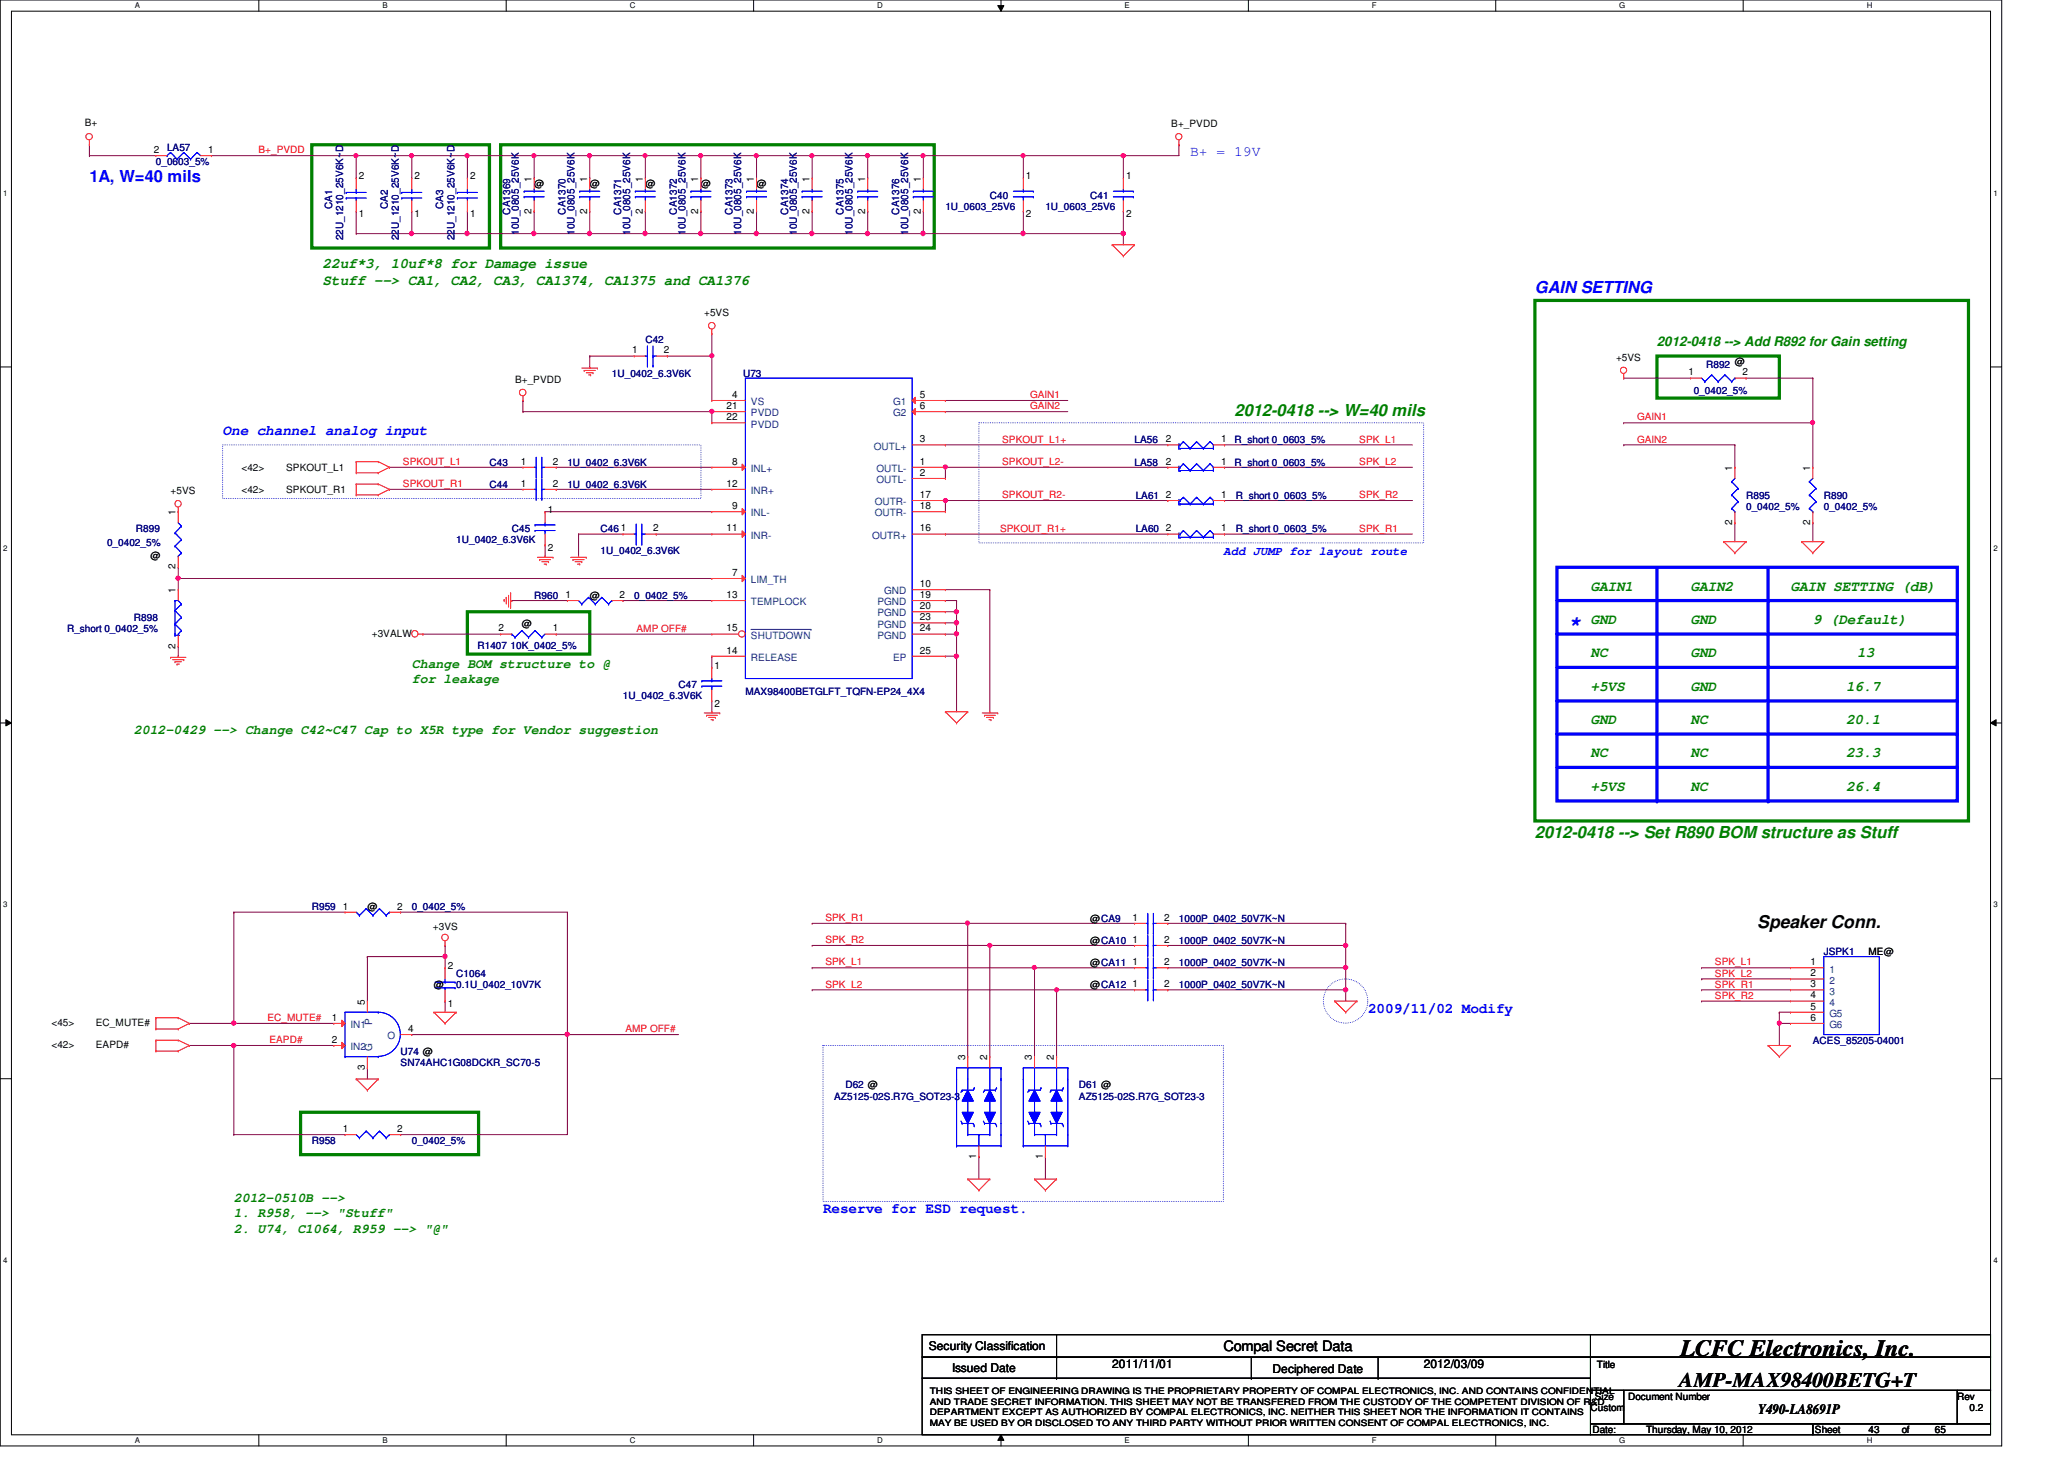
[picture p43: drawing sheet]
<svg xmlns="http://www.w3.org/2000/svg" width="297mm" height="210mm" viewBox="0 0 297 210" stroke-linecap="round" stroke-linejoin="round" font-family="sans-serif">
<defs><g id="words">
<text font-size="3.3" x="241.8" y="195.1">LCFC Electronics, Inc.</text>
<text font-size="3" fill="#00f" x="225.7" y="90.6">*</text>
<text font-size="3" x="241.7" y="199.6">AMP-MAX98400BETG+T</text>
<text font-size="2.5" x="252.9" y="133.6">Speaker Conn.</text>
<g font-size="2.4" fill="#00f">
<text x="12.9" y="26.2">1A, W=40 mils</text>
<text x="220.9" y="42.2">GAIN SETTING</text>
</g>
<g font-size="2.4" fill="#008000">
<text x="177.7" y="59.8">2012-0418 --&gt; W=40 mils</text>
<text x="220.9" y="120.6">2012-0418 --&gt; Set R890 BOM structure as Stuff</text>
</g>
<g font-size="2.1" fill="#00f">
<text x="171.3" y="22.4">B+ = 19V</text>
<text x="32" y="62.6">One channel analog input</text>
<text x="196.9" y="145.7">2009/11/02 Modify</text>
<text x="118.4" y="174.5">Reserve for ESD request.</text>
</g>
<g font-size="2.1" fill="#008000">
<text x="46.4" y="38.6">22uf*3, 10uf*8 for Damage issue</text>
<text x="46.4" y="40.9">Stuff --&gt; CA1, CA2, CA3, CA1374, CA1375 and CA1376</text>
<text x="228.9" y="85">GAIN1</text>
<text x="228.9" y="89.7">GND</text>
<text x="243.3" y="85">GAIN2</text>
<text x="243.3" y="89.7">GND</text>
<text x="257.7" y="85">GAIN SETTING (dB)</text>
<text x="260.9" y="89.7">9 (Default)</text>
<text x="228.9" y="94.6">NC</text>
<text x="243.3" y="94.6">GND</text>
<text x="267.3" y="94.6">13</text>
<text x="228.9" y="99.4">+5VS</text>
<text x="243.3" y="99.4">GND</text>
<text x="265.7" y="99.4">16.7</text>
<text x="228.9" y="104.1">GND</text>
<text x="243.3" y="104.1">NC</text>
<text x="265.7" y="104.1">20.1</text>
<text x="228.9" y="109">NC</text>
<text x="228.9" y="113.7">+5VS</text>
<text x="243.3" y="109">NC</text>
<text x="243.3" y="113.7">NC</text>
<text x="265.7" y="109">23.3</text>
<text x="265.7" y="113.7">26.4</text>
</g>
<g font-size="2.1">
<text x="176.1" y="194.4">Compal Secret Data</text>
<text x="253" y="203.5">Y490-LA8691P</text>
</g>
<g font-size="1.9" fill="#008000">
<text x="238.5" y="49.7">2012-0418 --&gt; Add R892 for Gain setting</text>
<text x="59.3" y="96.1">Change BOM structure to @</text>
<text x="59.3" y="98.3">for leakage</text>
<text x="19.3" y="105.7">2012-0429 --&gt; Change C42~C47 Cap to X5R type for Vendor suggestion</text>
<text x="33.7" y="172.9">2012-0510B --&gt;</text>
<text x="33.7" y="175.1">1. R958, --&gt; &quot;Stuff&quot;</text>
<text x="33.7" y="177.4">2. U74, C1064, R959 --&gt; &quot;@&quot;</text>
</g>
<text font-size="1.7" fill="#00f" x="176.1" y="79.9">Add JUMP for layout route</text>
<g font-size="1.7">
<text x="133.7" y="194.3">Security Classification</text>
<text x="137" y="197.3">Issued Date</text>
<text x="160.1" y="196.8">2011/11/01</text>
<text x="183.1" y="197.5">Deciphered Date</text>
<text x="204.9" y="196.8">2012/03/09</text>
</g>
<g font-size="1.4">
<text x="12.2" y="18.2">B+</text>
<text x="22.1" y="22">2</text>
<text x="30" y="22">1</text>
<text x="168.6" y="18.3">B+_PVDD</text>
<text x="51.6" y="25.8">2</text>
<text x="59.6" y="25.8">2</text>
<text x="67.6" y="25.8">2</text>
<text x="76.5" y="26.1" transform="rotate(-90 76.5 26.1)">1</text>
<text x="76.9" y="27">@</text>
<text x="84.5" y="26.1" transform="rotate(-90 84.5 26.1)">1</text>
<text x="84.9" y="27">@</text>
<text x="92.5" y="26.1" transform="rotate(-90 92.5 26.1)">1</text>
<text x="92.9" y="27">@</text>
<text x="100.5" y="26.1" transform="rotate(-90 100.5 26.1)">1</text>
<text x="100.9" y="27">@</text>
<text x="108.5" y="26.1" transform="rotate(-90 108.5 26.1)">1</text>
<text x="108.9" y="27">@</text>
<text x="116.5" y="26.1" transform="rotate(-90 116.5 26.1)">1</text>
<text x="124.5" y="26.1" transform="rotate(-90 124.5 26.1)">1</text>
<text x="132.5" y="26.1" transform="rotate(-90 132.5 26.1)">1</text>
<text x="147.7" y="25.8">1</text>
<text x="162" y="25.8">1</text>
<text x="51.6" y="31.3">1</text>
<text x="59.6" y="31.3">1</text>
<text x="67.6" y="31.3">1</text>
<text x="76.5" y="30.7" transform="rotate(-90 76.5 30.7)">2</text>
<text x="84.5" y="30.7" transform="rotate(-90 84.5 30.7)">2</text>
<text x="92.5" y="30.7" transform="rotate(-90 92.5 30.7)">2</text>
<text x="100.5" y="30.7" transform="rotate(-90 100.5 30.7)">2</text>
<text x="108.5" y="30.7" transform="rotate(-90 108.5 30.7)">2</text>
<text x="116.5" y="30.7" transform="rotate(-90 116.5 30.7)">2</text>
<text x="124.5" y="30.7" transform="rotate(-90 124.5 30.7)">2</text>
<text x="132.5" y="30.7" transform="rotate(-90 132.5 30.7)">2</text>
<text x="147.7" y="31.3">2</text>
<text x="162" y="31.3">2</text>
<text x="101.3" y="45.5">+5VS</text>
<text x="91" y="50.8">1</text>
<text x="95.5" y="50.8">2</text>
<text x="232.6" y="51.9">+5VS</text>
<text x="74.1" y="55.1">B+_PVDD</text>
<text x="104.6" y="58.8">21</text>
<text x="105.4" y="57.2">4</text>
<text x="132.4" y="57.2">5</text>
<text x="132.4" y="58.8">6</text>
<text x="243" y="54">1</text>
<text x="250.8" y="54">2</text>
<text x="104.6" y="60.5">22</text>
<text x="132.4" y="63.6">3</text>
<text x="167.8" y="63.6">2</text>
<text x="175.7" y="63.6">1</text>
<text x="24.5" y="71.1">+5VS</text>
<text x="34.8" y="67.8">&lt;42&gt;</text>
<text x="34.8" y="71">&lt;42&gt;</text>
<text x="41.2" y="67.8">SPKOUT_L1</text>
<text x="41.2" y="71">SPKOUT_R1</text>
<text x="75" y="66.8">1</text>
<text x="75" y="70">1</text>
<text x="79.5" y="66.8">2</text>
<text x="79.5" y="70">2</text>
<text x="104.6" y="70">12</text>
<text x="105.4" y="66.8">8</text>
<text x="132.4" y="66.8">1</text>
<text x="132.4" y="68.5">2</text>
<text x="132.4" y="71.6">17</text>
<text x="167.8" y="71.6">2</text>
<text x="167.8" y="66.8">2</text>
<text x="175.7" y="71.6">1</text>
<text x="175.7" y="66.8">1</text>
<text x="249.3" y="67.7" transform="rotate(-90 249.3 67.7)">1</text>
<text x="260.5" y="67.7" transform="rotate(-90 260.5 67.7)">1</text>
<text x="25.3" y="74.1" transform="rotate(-90 25.3 74.1)">1</text>
<text x="78.8" y="73.8">1</text>
<text x="89.4" y="76.5">1</text>
<text x="94" y="76.5">2</text>
<text x="104.6" y="76.5">11</text>
<text x="105.4" y="73.2">9</text>
<text x="132.4" y="73.2">18</text>
<text x="132.4" y="76.5">16</text>
<text x="167.8" y="76.5">2</text>
<text x="175.7" y="76.5">1</text>
<text x="249.3" y="75.5" transform="rotate(-90 249.3 75.5)">2</text>
<text x="260.5" y="75.5" transform="rotate(-90 260.5 75.5)">2</text>
<text x="21.7" y="80.4">@</text>
<text x="25.3" y="81.9" transform="rotate(-90 25.3 81.9)">2</text>
<text x="78.8" y="79.3">2</text>
<text x="105.4" y="82.8">7</text>
<text x="25.3" y="85.3" transform="rotate(-90 25.3 85.3)">1</text>
<text x="81.4" y="86">1</text>
<text x="84.9" y="86.2">@</text>
<text x="89.2" y="86">2</text>
<text x="104.6" y="86">13</text>
<text x="132.4" y="84.5">10</text>
<text x="132.4" y="86">19</text>
<text x="132.4" y="87.6">20</text>
<text x="132.4" y="89.2">23</text>
<text x="25.3" y="93.3" transform="rotate(-90 25.3 93.3)">2</text>
<text x="53.5" y="91.6">+3VALW</text>
<text x="71.8" y="90.8">2</text>
<text x="75.1" y="90.2">@</text>
<text x="79.5" y="90.8">1</text>
<text x="104.6" y="94">14</text>
<text x="104.6" y="90.8">15</text>
<text x="132.4" y="94">25</text>
<text x="132.4" y="90.8">24</text>
<text x="102.8" y="96.2">1</text>
<text x="102.8" y="101.7">2</text>
<text x="49.4" y="130.9">1</text>
<text x="52.9" y="131">@</text>
<text x="57.1" y="130.9">2</text>
<text x="62.3" y="133.9">+3VS</text>
<text x="156.9" y="132.6">@CA9</text>
<text x="156.9" y="135.8">@CA10</text>
<text x="163" y="132.5">1</text>
<text x="163" y="135.6">1</text>
<text x="167.6" y="132.5">2</text>
<text x="167.6" y="135.6">2</text>
<text x="268.9" y="137.4">ME@</text>
<text x="62.4" y="142.2">@</text>
<text x="64.4" y="139.4">2</text>
<text x="156.9" y="139">@CA11</text>
<text x="156.9" y="142.2">@CA12</text>
<text x="163" y="138.9">1</text>
<text x="163" y="142">1</text>
<text x="167.6" y="138.9">2</text>
<text x="167.6" y="142">2</text>
<text x="260.6" y="138.9">1</text>
<text x="260.6" y="140.5">2</text>
<text x="260.6" y="142">3</text>
<text x="260.6" y="143.6">4</text>
<text x="7.4" y="147.6">&lt;45&gt;</text>
<text x="13.8" y="147.6">EC_MUTE#</text>
<text x="47.7" y="146.9">1</text>
<text x="52.5" y="144.5" transform="rotate(-90 52.5 144.5)">5</text>
<text x="58.8" y="148.5">4</text>
<text x="64.4" y="144.9">1</text>
<text x="260.6" y="145.2">5</text>
<text x="260.6" y="146.9">6</text>
<text x="7.4" y="150.8">&lt;42&gt;</text>
<text x="13.8" y="150.8">EAPD#</text>
<text x="47.7" y="150">2</text>
<text x="52.5" y="153.9" transform="rotate(-90 52.5 153.9)">3</text>
<text x="138.9" y="152.5" transform="rotate(-90 138.9 152.5)">3</text>
<text x="142.1" y="152.5" transform="rotate(-90 142.1 152.5)">2</text>
<text x="148.5" y="152.5" transform="rotate(-90 148.5 152.5)">3</text>
<text x="151.7" y="152.5" transform="rotate(-90 151.7 152.5)">2</text>
<text x="49.4" y="162.9">1</text>
<text x="57.1" y="162.9">2</text>
<text x="140.5" y="166.8" transform="rotate(-90 140.5 166.8)">1</text>
<text x="150.1" y="166.8" transform="rotate(-90 150.1 166.8)">1</text>
<text x="229.8" y="196.8">Title</text>
<text x="228.9" y="203">Custom</text>
<text x="229.5" y="201.4">Size</text>
<text x="234.3" y="201.4">Document Number</text>
<text x="281.7" y="201.4">Rev</text>
<text x="283.5" y="203">0.2</text>
<text x="229.2" y="206.2">Date:</text>
<text x="236.9" y="206.2">Thursday, May 10, 2012</text>
<text x="261.2" y="206.2">Sheet</text>
<text x="268.9" y="206.2">43</text>
<text x="273.7" y="206.2">of</text>
<text x="278.5" y="206.2">65</text>
</g>
<g font-size="1.4" fill="#000080">
<text x="22.4" y="23.7">0_0603_5%</text>
<text x="24" y="21.7">LA57</text>
<text x="142.4" y="28.6">C40</text>
<text x="156.9" y="28.6">C41</text>
<text x="47.8" y="30.1" transform="rotate(-90 47.8 30.1)">CA1</text>
<text x="49.4" y="34.6" transform="rotate(-90 49.4 34.6)">22U_1210_25V6K~D</text>
<text x="55.8" y="30.1" transform="rotate(-90 55.8 30.1)">CA2</text>
<text x="57.4" y="34.6" transform="rotate(-90 57.4 34.6)">22U_1210_25V6K~D</text>
<text x="63.8" y="30.1" transform="rotate(-90 63.8 30.1)">CA3</text>
<text x="65.4" y="34.6" transform="rotate(-90 65.4 34.6)">22U_1210_25V6K~D</text>
<text x="73.4" y="30.9" transform="rotate(-90 73.4 30.9)">CA1369</text>
<text x="74.7" y="33.8" transform="rotate(-90 74.7 33.8)">10U_0805_25V6K</text>
<text x="81.4" y="30.9" transform="rotate(-90 81.4 30.9)">CA1370</text>
<text x="82.7" y="33.8" transform="rotate(-90 82.7 33.8)">10U_0805_25V6K</text>
<text x="89.4" y="30.9" transform="rotate(-90 89.4 30.9)">CA1371</text>
<text x="90.7" y="33.8" transform="rotate(-90 90.7 33.8)">10U_0805_25V6K</text>
<text x="97.4" y="30.9" transform="rotate(-90 97.4 30.9)">CA1372</text>
<text x="98.7" y="33.8" transform="rotate(-90 98.7 33.8)">10U_0805_25V6K</text>
<text x="105.4" y="30.9" transform="rotate(-90 105.4 30.9)">CA1373</text>
<text x="106.7" y="33.8" transform="rotate(-90 106.7 33.8)">10U_0805_25V6K</text>
<text x="113.4" y="30.9" transform="rotate(-90 113.4 30.9)">CA1374</text>
<text x="114.7" y="33.8" transform="rotate(-90 114.7 33.8)">10U_0805_25V6K</text>
<text x="121.4" y="30.9" transform="rotate(-90 121.4 30.9)">CA1375</text>
<text x="122.7" y="33.8" transform="rotate(-90 122.7 33.8)">10U_0805_25V6K</text>
<text x="129.4" y="30.9" transform="rotate(-90 129.4 30.9)">CA1376</text>
<text x="130.7" y="33.8" transform="rotate(-90 130.7 33.8)">10U_0805_25V6K</text>
<text x="136.1" y="30.2">1U_0603_25V6</text>
<text x="150.4" y="30.2">1U_0603_25V6</text>
<text x="92.9" y="49.4">C42</text>
<text x="245.5" y="52.9">R892 @</text>
<text x="88" y="54.2">1U_0402_6.3V6K</text>
<text x="106.9" y="54.2">U73</text>
<text x="243.8" y="56.7">0_0402_5%</text>
<text x="163.3" y="63.8">LA56</text>
<text x="177.7" y="63.8">R_short 0_0603_5%</text>
<text x="70.4" y="67">C43</text>
<text x="70.4" y="70.2">C44</text>
<text x="81.7" y="67">1U_0402_6.3V6K</text>
<text x="81.7" y="70.2">1U_0402_6.3V6K</text>
<text x="163.3" y="67">LA58</text>
<text x="163.4" y="71.8">LA61</text>
<text x="177.7" y="67">R_short 0_0603_5%</text>
<text x="177.8" y="71.8">R_short 0_0603_5%</text>
<text x="251.3" y="71.8">R895</text>
<text x="262.5" y="71.8">R890</text>
<text x="19.6" y="76.6">R899</text>
<text x="73.7" y="76.6">C45</text>
<text x="86.4" y="76.6">C46</text>
<text x="163.4" y="76.6">LA60</text>
<text x="177.8" y="76.6">R_short 0_0603_5%</text>
<text x="251.3" y="73.4">0_0402_5%</text>
<text x="262.5" y="73.4">0_0402_5%</text>
<text x="15.4" y="78.5">0_0402_5%</text>
<text x="65.7" y="78.2">1U_0402_6.3V6K</text>
<text x="86.4" y="79.8">1U_0402_6.3V6K</text>
<text x="19.3" y="89.4">R898</text>
<text x="76.9" y="86.2">R960</text>
<text x="91.3" y="86.2">0_0402_5%</text>
<text x="9.6" y="91">R_short 0_0402_5%</text>
<text x="68.7" y="93.4">R1407 10K_0402_5%</text>
<text x="89.7" y="100.6">1U_0402_6.3V6K</text>
<text x="97.7" y="99">C47</text>
<text x="107.3" y="99.9">MAX98400BETGLFT_TQFN-EP24_4X4</text>
<text x="44.9" y="131">R959</text>
<text x="59.3" y="131">0_0402_5%</text>
<text x="169.7" y="132.6">1000P_0402_50V7K~N</text>
<text x="169.7" y="135.8">1000P_0402_50V7K~N</text>
<text x="262.5" y="137.4">JSPK1</text>
<text x="65.7" y="140.6">C1064</text>
<text x="65.7" y="142.2">0.1U_0402_10V7K</text>
<text x="169.7" y="139">1000P_0402_50V7K~N</text>
<text x="169.7" y="142.2">1000P_0402_50V7K~N</text>
<text x="57.7" y="151.8">U74 @</text>
<text x="57.7" y="153.4">SN74AHC1G08DCKR_SC70-5</text>
<text x="260.9" y="150.2">ACES_85205-04001</text>
<text x="120.1" y="158.2">AZ5125-02S.R7G_SOT23-3</text>
<text x="121.7" y="156.6">D62 @</text>
<text x="155.3" y="156.6">D61 @</text>
<text x="155.3" y="158.2">AZ5125-02S.R7G_SOT23-3</text>
<text x="44.9" y="164.6">R958</text>
<text x="59.3" y="164.6">0_0402_5%</text>
</g>
<g font-size="1.4" fill="#f00">
<text x="37.2" y="22.1">B+_PVDD</text>
<text x="148.2" y="57.3">GAIN1</text>
<text x="148.2" y="58.9">GAIN2</text>
<text x="144.2" y="63.7">SPKOUT_L1+</text>
<text x="195.6" y="63.7">SPK_L1</text>
<text x="235.6" y="60.5">GAIN1</text>
<text x="235.6" y="63.7">GAIN2</text>
<text x="58" y="66.9">SPKOUT_L1</text>
<text x="58" y="70.1">SPKOUT_R1</text>
<text x="144.2" y="71.7">SPKOUT_R2-</text>
<text x="144.2" y="66.9">SPKOUT_L2-</text>
<text x="195.6" y="66.9">SPK_L2</text>
<text x="195.6" y="71.7">SPK_R2</text>
<text x="143.9" y="76.5">SPKOUT_R1+</text>
<text x="195.6" y="76.5">SPK_R1</text>
<text x="91.6" y="90.9">AMP OFF#</text>
<text x="118.8" y="132.5">SPK_R1</text>
<text x="118.8" y="135.7">SPK_R2</text>
<text x="118.8" y="138.9">SPK_L1</text>
<text x="118.8" y="142.1">SPK_L2</text>
<text x="246.8" y="138.9">SPK_L1</text>
<text x="246.8" y="140.5">SPK_L2</text>
<text x="246.8" y="142.1">SPK_R1</text>
<text x="246.8" y="143.7">SPK_R2</text>
<text x="38.5" y="146.9">EC_MUTE#</text>
<text x="90" y="148.5">AMP OFF#</text>
<text x="38.8" y="150.1">EAPD#</text>
</g>
<g font-size="1.4" fill="#004080">
<text x="108.1" y="58.3">VS</text>
<text x="108.1" y="59.9">PVDD</text>
<text x="128.6" y="58.3">G1</text>
<text x="128.6" y="59.9">G2</text>
<text x="108.1" y="61.5">PVDD</text>
<text x="125.8" y="64.7">OUTL+</text>
<text x="108.1" y="67.9">INL+</text>
<text x="108.1" y="71.1">INR+</text>
<text x="126.1" y="67.9">OUTL-</text>
<text x="126.1" y="69.5">OUTL-</text>
<text x="108.1" y="74.3">INL-</text>
<text x="108.1" y="77.5">INR-</text>
<text x="125.5" y="77.5">OUTR+</text>
<text x="125.9" y="72.7">OUTR-</text>
<text x="125.9" y="74.3">OUTR-</text>
<text x="108.1" y="83.9">LIM_TH</text>
<text x="108.1" y="87.1">TEMPLOCK</text>
<text x="126.3" y="87.1">PGND</text>
<text x="126.3" y="88.7">PGND</text>
<text x="127.3" y="85.5">GND</text>
<text x="108.1" y="95.1">RELEASE</text>
<text x="108.1" y="91.9">SHUTDOWN</text>
<text x="126.3" y="90.3">PGND</text>
<text x="126.3" y="91.9">PGND</text>
<text x="128.5" y="95.1">EP</text>
<text x="263.3" y="139.9">1</text>
<text x="263.3" y="141.5">2</text>
<text x="263.3" y="143.1">3</text>
<text x="50.5" y="147.9">IN1</text>
<text x="53.5" y="147.4" transform="rotate(-90 53.5 147.4)">P</text>
<text x="55.7" y="149.5">O</text>
<text x="263.3" y="146.3">G5</text>
<text x="263.3" y="147.9">G6</text>
<text x="263.3" y="144.7">4</text>
<text x="50.5" y="151.1">IN2</text>
<text x="53.5" y="151.2" transform="rotate(-90 53.5 151.2)">G</text>
</g>
<g font-size="1.3">
<text x="133.8" y="200.6">THIS SHEET OF ENGINEERING DRAWING IS THE PROPRIETARY PROPERTY OF COMPAL ELECTRONICS, INC. AND CONTAINS CONFIDENTIAL</text>
<text x="133.8" y="202.1">AND TRADE SECRET INFORMATION. THIS SHEET MAY NOT BE TRANSFERED FROM THE CUSTODY OF THE COMPETENT DIVISION OF R&amp;D</text>
<text x="133.8" y="203.6">DEPARTMENT EXCEPT AS AUTHORIZED BY COMPAL ELECTRONICS, INC. NEITHER THIS SHEET NOR THE INFORMATION IT CONTAINS</text>
<text x="133.8" y="205.1">MAY BE USED BY OR DISCLOSED TO ANY THIRD PARTY WITHOUT PRIOR WRITTEN CONSENT OF COMPAL ELECTRONICS, INC.</text>
</g>
<g font-size="1.1">
<text x="19.4" y="1.1">A</text>
<text x="55" y="1.1">B</text>
<text x="90.6" y="1.1">C</text>
<text x="126.2" y="1.1">D</text>
<text x="161.8" y="1.1">E</text>
<text x="197.4" y="1.1">F</text>
<text x="233" y="1.1">G</text>
<text x="268.6" y="1.1">H</text>
<text x=".5" y="28.2">1</text>
<text x="286.9" y="28.2">1</text>
<text x=".5" y="79.3">2</text>
<text x="286.9" y="79.3">2</text>
<text x=".5" y="130.6">3</text>
<text x="286.9" y="130.6">3</text>
<text x=".5" y="181.7">4</text>
<text x="286.9" y="181.7">4</text>
<text x="19.4" y="207.6">A</text>
<text x="55" y="207.6">B</text>
<text x="90.6" y="207.6">C</text>
<text x="126.2" y="207.6">D</text>
<text x="161.8" y="207.6">E</text>
<text x="197.4" y="207.6">F</text>
<text x="233" y="207.6">G</text>
<text x="268.6" y="207.6">H</text>
</g>
</g></defs>
<path d="M0 0h288.1v208h-288.1zM1.6 1.6h284.9v204.8h-284.9z" fill="none" stroke="#000" stroke-width=".14"/>
<g fill="#fff">
<path d="M19.4 .2h.7v1.2h-.7z"/>
<path d="M19.4 206.6h.7v1.2h-.7z"/>
</g>
<path d="M37.2 0v1.6M37.2 206.4v1.6" fill="none" stroke="#000" stroke-width=".14"/>
<g fill="#fff">
<path d="M55 .2h.7v1.2h-.7z"/>
<path d="M55 206.6h.7v1.2h-.7z"/>
</g>
<path d="M72.9 0v1.6M72.9 206.4v1.6" fill="none" stroke="#000" stroke-width=".14"/>
<g fill="#fff">
<path d="M90.6 .2h.8v1.2h-.8z"/>
<path d="M90.6 206.6h.8v1.2h-.8z"/>
</g>
<path d="M108.5 0v1.6M108.5 206.4v1.6" fill="none" stroke="#000" stroke-width=".14"/>
<g fill="#fff">
<path d="M126.2 .2h.8v1.2h-.8z"/>
<path d="M126.2 206.6h.8v1.2h-.8z"/>
</g>
<path d="M143.6 .8h.9l-.4 .8zM144.1 0v1.6M144.1 206.4l.4 .8h-.9zM144.1 206.4v1.6" fill="none" stroke="#000" stroke-width=".14"/>
<path d="M143.6 .8h.9l-.4 .8zM144.1 206.4l.4 .8h-.9z" fill="#000"/>
<g fill="#fff">
<path d="M161.8 .2h.8v1.2h-.8z"/>
<path d="M161.8 206.6h.8v1.2h-.8z"/>
</g>
<path d="M179.7 0v1.6M179.7 206.4v1.6" fill="none" stroke="#000" stroke-width=".14"/>
<g fill="#fff">
<path d="M197.4 .2h.7v1.2h-.7z"/>
<path d="M197.4 206.6h.7v1.2h-.7z"/>
</g>
<path d="M215.3 0v1.6M215.3 206.4v1.6" fill="none" stroke="#000" stroke-width=".14"/>
<g fill="#fff">
<path d="M233 .2h.8v1.2h-.8z"/>
<path d="M233 206.6h.8v1.2h-.8z"/>
</g>
<path d="M250.9 0v1.6M250.9 206.4v1.6" fill="none" stroke="#000" stroke-width=".14"/>
<g fill="#fff">
<path d="M268.6 .2h.8v1.2h-.8z"/>
<path d="M268.6 206.6h.8v1.2h-.8z"/>
<path d="M.5 27.2h.6v1.2h-.6z"/>
<path d="M286.9 27.2h.6v1.2h-.6z"/>
<path d="M.5 78.4h.6v1.1h-.6z"/>
<path d="M286.9 78.4h.6v1.1h-.6z"/>
</g>
<path d="M0 52.8h1.6M286.5 52.8h1.6" fill="none" stroke="#000" stroke-width=".14"/>
<g fill="#fff">
<path d="M.5 129.6h.6v1.2h-.6z"/>
<path d="M286.9 129.6h.6v1.2h-.6z"/>
</g>
<path d="M0 104h1.6M.8 103.5l.8 .5-.8 .4zM286.5 104l.8-.5v.9zM286.5 104h1.6" fill="none" stroke="#000" stroke-width=".14"/>
<path d="M.8 103.5l.8 .5-.8 .4zM286.5 104l.8-.5v.9z" fill="#000"/>
<g fill="#fff">
<path d="M.5 180.8h.6v1.1h-.6z"/>
<path d="M286.9 180.8h.6v1.1h-.6z"/>
</g>
<path d="M0 155.2h1.6M286.5 155.2h1.6" fill="none" stroke="#000" stroke-width=".14"/>
<path d="M44.9 20.8h25.5v14.9h-25.5zM72 20.8h62.4v14.9h-62.4zM67.3 88h17.6v6.1h-17.6zM43.3 160h25.6v6.1h-25.6z" fill="none" stroke="#008000" stroke-width=".47"/>
<g fill="none" stroke="#00f" stroke-width=".14" stroke-dasharray="0 .3">
<path d="M32 64h68.9v7.7h-68.9zM140.9 60.8h64v17.3h-64zM118.4 150.4h57.7v22.4h-57.7z"/>
<circle cx="193.7" cy="144" r="3.2"/>
</g>
<path d="M238.5 81.6v33.6" fill="none" stroke="#00f" stroke-width=".47"/>
<circle cx="238.5" cy="115.2" r=".23" fill="#00f"/>
<path d="M224.1 86.4h57.6" fill="none" stroke="#00f" stroke-width=".47"/>
<circle cx="281.7" cy="86.4" r=".23" fill="#00f"/>
<path d="M224.1 91.2h57.6" fill="none" stroke="#00f" stroke-width=".47"/>
<circle cx="281.7" cy="91.2" r=".23" fill="#00f"/>
<path d="M224.1 81.6h57.6v33.6h-57.6zM254.5 81.6v33.6" fill="none" stroke="#00f" stroke-width=".47"/>
<circle cx="254.5" cy="115.2" r=".23" fill="#00f"/>
<path d="M224.1 96h57.6" fill="none" stroke="#00f" stroke-width=".47"/>
<circle cx="281.7" cy="96" r=".23" fill="#00f"/>
<path d="M224.1 100.8h57.6" fill="none" stroke="#00f" stroke-width=".47"/>
<circle cx="281.7" cy="100.8" r=".23" fill="#00f"/>
<path d="M224.1 105.6h57.6" fill="none" stroke="#00f" stroke-width=".47"/>
<circle cx="281.7" cy="105.6" r=".23" fill="#00f"/>
<path d="M224.1 110.4h57.6" fill="none" stroke="#00f" stroke-width=".47"/>
<circle cx="281.7" cy="110.4" r=".23" fill="#00f"/>
<path d="M220.9 43.2h62.4v74.9h-62.4zM238.5 51.2h17.6v6.1h-17.6z" fill="none" stroke="#008000" stroke-width=".47"/>
<path d="M132.9 33.6h.1M132.9 33.6h14.4M176.2 64h.1M176.2 76.8h.1M176.2 67.2h.1M176.2 64h27.1M176.2 76.8h27.1M176.2 67.2h27.1" fill="none" stroke="#800040" stroke-width=".14"/>
<circle cx="147.2" cy="33.6" r=".31" fill="#f0f"/>
<circle cx="147.2" cy="33.6" r=".31" fill="none" stroke="#f0f" stroke-width=".14"/>
<circle cx="132.8" cy="33.6" r=".31" fill="#f0f"/>
<circle cx="132.8" cy="33.6" r=".31" fill="none" stroke="#f0f" stroke-width=".14"/>
<path d="M147.3 33.6h.1M147.3 33.6h14.4" fill="none" stroke="#800040" stroke-width=".14"/>
<circle cx="161.6" cy="33.6" r=".32" fill="#f0f"/>
<circle cx="161.6" cy="33.6" r=".32" fill="none" stroke="#f0f" stroke-width=".14"/>
<path d="M147.3 22.4h.1M147.3 22.4v3.2M147.3 22.4h14.4" fill="none" stroke="#800040" stroke-width=".14"/>
<circle cx="161.7" cy="22.4" r=".31" fill="#f0f"/>
<circle cx="161.7" cy="22.4" r=".31" fill="none" stroke="#f0f" stroke-width=".14"/>
<g fill="none" stroke="#800040" stroke-width=".14">
<path d="M12.9 20.8h.1M12.9 20.8v1.6M147.3 30.4h.1M147.3 30.4v3.2M161.7 22.4h.1M161.7 30.4h.1M161.7 22.4v3.2M161.7 30.4v3.2M96.1 51.2h.1M96.1 51.2h6.3M102.4 51.2h.1M102.4 51.2v6.4"/>
<path d="M60.9 91.2h.1M60.9 91.2h11.1M80 91.2h.1M80 91.2h22.4"/>
</g>
<circle cx="102.4" cy="51.2" r=".3" fill="#f0f"/>
<circle cx="102.4" cy="51.2" r=".3" fill="none" stroke="#f0f" stroke-width=".14"/>
<path d="M102.4 48h.1M102.4 48v3.2M78.4 73.6h.1M78.4 73.6h24M83.3 76.8h.1M83.3 76.8v3.2M94.4 76.8h.1M94.4 76.8h8M25.7 83.2h.1M25.7 83.2h76.7" fill="none" stroke="#800040" stroke-width=".14"/>
<circle cx="25.6" cy="83.2" r=".31" fill="#f0f"/>
<circle cx="25.6" cy="83.2" r=".31" fill="none" stroke="#f0f" stroke-width=".14"/>
<path d="M12.9 22.4h.1M12.9 22.4h9.5M132.9 22.4h.1M132.9 22.4h14.4M25.7 83.2h.1M25.7 81.6v1.6" fill="none" stroke="#800040" stroke-width=".14"/>
<circle cx="147.2" cy="22.4" r=".3" fill="#f0f"/>
<circle cx="147.2" cy="22.4" r=".3" fill="none" stroke="#f0f" stroke-width=".14"/>
<circle cx="132.8" cy="22.4" r=".3" fill="#f0f"/>
<circle cx="132.8" cy="22.4" r=".3" fill="none" stroke="#f0f" stroke-width=".14"/>
<g fill="none" stroke="#800040" stroke-width=".14">
<path d="M161.7 33.6h.1M161.7 22.4h.1M161.7 33.6v1.6M169.7 20.8h.1M169.7 20.8v1.6h-8M75.3 57.6h.1M75.3 57.6v1.6M102.4 59.2h.1M102.4 59.2v1.6M136.1 57.6h.1M136.1 59.2h.1M136.1 57.6h17.6"/>
<path d="M136.1 59.2h17.6M136.1 64h.1M136.1 64h32M136.1 72h32M136.1 67.2h32M168.1 72h.1M168.1 67.2h.1"/>
</g>
<circle cx="136.1" cy="67.2" r=".3" fill="#f0f"/>
<circle cx="136.1" cy="67.2" r=".3" fill="none" stroke="#f0f" stroke-width=".14"/>
<path d="M136.1 76.8h.1M136.1 67.2h.1M136.1 72h.1M136.1 76.8h32M136.1 67.2v1.6M136.1 72v1.6" fill="none" stroke="#800040" stroke-width=".14"/>
<circle cx="136.1" cy="72" r=".3" fill="#f0f"/>
<circle cx="136.1" cy="72" r=".3" fill="none" stroke="#f0f" stroke-width=".14"/>
<path d="M136.1 84.8h.1M136.1 86.4h.1M136.1 88h.1M136.1 84.8h6.3M136.1 86.4h1.6M136.1 88h1.6M137.7 86.4h.1M137.7 88h.1M137.7 86.4v3.2M142.4 84.8h.1M142.4 84.8v17.6" fill="none" stroke="#800040" stroke-width=".14"/>
<circle cx="137.7" cy="88" r=".31" fill="#f0f"/>
<circle cx="137.7" cy="88" r=".31" fill="none" stroke="#f0f" stroke-width=".14"/>
<path d="M136.1 89.6h.1M136.1 89.6h1.6M137.7 89.6h.1M137.7 89.6v1.6" fill="none" stroke="#800040" stroke-width=".14"/>
<circle cx="137.6" cy="89.6" r=".32" fill="#f0f"/>
<circle cx="137.6" cy="89.6" r=".32" fill="none" stroke="#f0f" stroke-width=".14"/>
<path d="M136.1 91.2h.1M136.1 91.2h1.6M137.7 94.4h.1M137.7 94.4v8" fill="none" stroke="#800040" stroke-width=".14"/>
<circle cx="137.7" cy="94.4" r=".31" fill="#f0f"/>
<circle cx="137.7" cy="94.4" r=".31" fill="none" stroke="#f0f" stroke-width=".14"/>
<g fill="none" stroke="#800040" stroke-width=".14">
<path d="M136.1 94.4h.1M136.1 94.4h1.6M244.9 139.2h.1M244.9 139.2h12.8M244.9 140.8h.1M244.9 142.4h.1M244.9 144h.1M244.9 140.8h12.8M244.9 142.4h12.8M244.9 144h12.8M256.1 145.6h.1M256.1 147.2h.1"/>
<path d="M256.1 145.6h1.6M256.1 147.2v3.2M256.1 147.2h1.6"/>
</g>
<circle cx="256.1" cy="147.2" r=".3" fill="#f0f"/>
<circle cx="256.1" cy="147.2" r=".3" fill="none" stroke="#f0f" stroke-width=".14"/>
<path d="M176.2 72h.1M176.2 72h27.1M137.7 91.2h.1M137.7 91.2v3.2M256.1 145.6h.1M256.1 145.6v1.6" fill="none" stroke="#800040" stroke-width=".14"/>
<circle cx="137.7" cy="91.2" r=".31" fill="#f0f"/>
<circle cx="137.7" cy="91.2" r=".31" fill="none" stroke="#f0f" stroke-width=".14"/>
<path d="M27.3 150.4h.1M27.3 150.4h6.4M33.7 147.2h.1M33.7 147.2h14.3" fill="none" stroke="#800040" stroke-width=".14"/>
<circle cx="33.6" cy="147.2" r=".31" fill="#f0f"/>
<circle cx="33.6" cy="147.2" r=".31" fill="none" stroke="#f0f" stroke-width=".14"/>
<path d="M81.7 148.8h.1M81.7 148.8h16" fill="none" stroke="#800040" stroke-width=".14"/>
<circle cx="81.6" cy="148.8" r=".31" fill="#f0f"/>
<circle cx="81.6" cy="148.8" r=".31" fill="none" stroke="#f0f" stroke-width=".14"/>
<path d="M52.9 137.6h.1M52.9 137.6v6.4M52.9 137.6h11.1M64 137.6h.1M64 137.6v1.6" fill="none" stroke="#800040" stroke-width=".14"/>
<circle cx="64" cy="137.6" r=".31" fill="#f0f"/>
<circle cx="64" cy="137.6" r=".31" fill="none" stroke="#f0f" stroke-width=".14"/>
<path d="M33.7 131.2h.1M33.7 131.2h16M33.7 131.2v16M64 136h.1M64 136v1.6M33.7 150.4h.1M33.7 150.4v12.8M64 144h.1M64 144v1.6M33.7 163.2h.1M33.7 163.2h16" fill="none" stroke="#800040" stroke-width=".14"/>
<circle cx="33.6" cy="150.4" r=".31" fill="#f0f"/>
<circle cx="33.6" cy="150.4" r=".31" fill="none" stroke="#f0f" stroke-width=".14"/>
<g fill="none" stroke="#800040" stroke-width=".14">
<path d="M233.7 60.8h.1M233.7 60.8h27.2M249.7 75.2h.1M249.7 75.2v2.7M57.7 131.2h.1M57.7 131.2h24M81.7 131.2h.1M81.7 131.2v32h-24M27.3 147.2h.1M27.3 147.2h6.4M33.7 150.4h.1M33.7 150.4h14.3"/>
<path d="M52.9 153.6h.1M52.9 153.6v1.6M59.3 148.8h.1M59.3 148.8h22.4M81.7 148.8h.1M57.7 163.2h.1"/>
</g>
<circle cx="260.9" cy="60.8" r=".3" fill="#f0f"/>
<circle cx="260.9" cy="60.8" r=".3" fill="none" stroke="#f0f" stroke-width=".14"/>
<path d="M233.7 64h.1M233.7 64h16M249.7 64h.1M249.7 64v3.2M260.9 60.8h.1M260.9 75.2h.1M260.9 60.8v6.4M260.9 75.2v2.7M148.9 139.2h.1M148.9 139.2h14.4M150.4 166.4h.1M150.4 166.4v3.2" fill="none" stroke="#800040" stroke-width=".14"/>
<circle cx="148.8" cy="139.2" r=".3" fill="#f0f"/>
<circle cx="148.8" cy="139.2" r=".3" fill="none" stroke="#f0f" stroke-width=".14"/>
<path d="M152.1 142.4h.1M152.1 142.4h11.2" fill="none" stroke="#800040" stroke-width=".14"/>
<circle cx="152.1" cy="142.4" r=".3" fill="#f0f"/>
<circle cx="152.1" cy="142.4" r=".3" fill="none" stroke="#f0f" stroke-width=".14"/>
<path d="M139.3 132.8h.1M139.3 132.8h24" fill="none" stroke="#800040" stroke-width=".14"/>
<circle cx="139.2" cy="132.8" r=".3" fill="#f0f"/>
<circle cx="139.2" cy="132.8" r=".3" fill="none" stroke="#f0f" stroke-width=".14"/>
<path d="M142.4 136h.1M142.4 136h20.9" fill="none" stroke="#800040" stroke-width=".14"/>
<circle cx="142.4" cy="136" r=".3" fill="#f0f"/>
<circle cx="142.4" cy="136" r=".3" fill="none" stroke="#f0f" stroke-width=".14"/>
<path d="M168.1 132.8h.1M168.1 132.8h25.6M193.7 139.2h.1M193.7 139.2v3.2" fill="none" stroke="#800040" stroke-width=".14"/>
<circle cx="193.7" cy="142.4" r=".31" fill="#f0f"/>
<circle cx="193.7" cy="142.4" r=".31" fill="none" stroke="#f0f" stroke-width=".14"/>
<path d="M168.1 136h.1M168.1 136h25.6" fill="none" stroke="#800040" stroke-width=".14"/>
<circle cx="193.7" cy="136" r=".31" fill="#f0f"/>
<circle cx="193.7" cy="136" r=".31" fill="none" stroke="#f0f" stroke-width=".14"/>
<path d="M168.1 139.2h.1M168.1 139.2h25.6" fill="none" stroke="#800040" stroke-width=".14"/>
<circle cx="193.7" cy="139.2" r=".31" fill="#f0f"/>
<circle cx="193.7" cy="139.2" r=".31" fill="none" stroke="#f0f" stroke-width=".14"/>
<g fill="none" stroke="#800040" stroke-width=".14">
<path d="M67.3 22.4h.1M67.3 22.4h9.6M76.9 22.4h.1M76.9 22.4v3.2M116.9 132.8h.1M116.9 136h.1M116.9 139.2h.1M116.9 132.8h22.4M116.9 136h25.5M116.9 139.2h32M139.3 132.8h.1M139.3 132.8v19.2"/>
<path d="M142.4 136h.1M142.4 136v16M148.9 139.2h.1M148.9 139.2v12.8M193.7 136h.1M193.7 132.8h.1M193.7 132.8v6.4M116.9 142.4h.1M116.9 142.4h35.2M152.1 142.4h.1M152.1 142.4v9.6M168.1 142.4h.1"/>
<path d="M168.1 142.4h25.6M193.7 142.4h.1M193.7 142.4v1.6M140.9 166.4h.1M140.9 166.4v3.2"/>
</g>
<circle cx="67.2" cy="22.4" r=".3" fill="#f0f"/>
<circle cx="67.2" cy="22.4" r=".3" fill="none" stroke="#f0f" stroke-width=".14"/>
<path d="M76.9 22.4h.1M76.9 22.4h8M84.9 22.4h.1M84.9 22.4v3.2" fill="none" stroke="#800040" stroke-width=".14"/>
<circle cx="76.8" cy="22.4" r=".3" fill="#f0f"/>
<circle cx="76.8" cy="22.4" r=".3" fill="none" stroke="#f0f" stroke-width=".14"/>
<path d="M84.9 22.4h.1M84.9 22.4h8M92.9 22.4h.1M92.9 22.4v3.2" fill="none" stroke="#800040" stroke-width=".14"/>
<circle cx="84.8" cy="22.4" r=".3" fill="#f0f"/>
<circle cx="84.8" cy="22.4" r=".3" fill="none" stroke="#f0f" stroke-width=".14"/>
<path d="M92.9 22.4h.1M92.9 22.4h8M100.9 22.4h.1M100.9 22.4v3.2" fill="none" stroke="#800040" stroke-width=".14"/>
<circle cx="92.8" cy="22.4" r=".3" fill="#f0f"/>
<circle cx="92.8" cy="22.4" r=".3" fill="none" stroke="#f0f" stroke-width=".14"/>
<path d="M100.9 22.4h.1M100.9 22.4h8M108.9 22.4h.1M108.9 22.4v3.2" fill="none" stroke="#800040" stroke-width=".14"/>
<circle cx="100.8" cy="22.4" r=".3" fill="#f0f"/>
<circle cx="100.8" cy="22.4" r=".3" fill="none" stroke="#f0f" stroke-width=".14"/>
<path d="M108.9 22.4h.1M108.9 22.4h8M116.9 22.4h.1M116.9 22.4v3.2" fill="none" stroke="#800040" stroke-width=".14"/>
<circle cx="108.8" cy="22.4" r=".3" fill="#f0f"/>
<circle cx="108.8" cy="22.4" r=".3" fill="none" stroke="#f0f" stroke-width=".14"/>
<path d="M116.9 22.4h.1M116.9 22.4h8M124.9 22.4h.1M124.9 22.4v3.2" fill="none" stroke="#800040" stroke-width=".14"/>
<circle cx="116.8" cy="22.4" r=".3" fill="#f0f"/>
<circle cx="116.8" cy="22.4" r=".3" fill="none" stroke="#f0f" stroke-width=".14"/>
<path d="M124.9 22.4h.1M124.9 22.4h8M132.9 22.4h.1M132.9 22.4v3.2" fill="none" stroke="#800040" stroke-width=".14"/>
<circle cx="124.8" cy="22.4" r=".3" fill="#f0f"/>
<circle cx="124.8" cy="22.4" r=".3" fill="none" stroke="#f0f" stroke-width=".14"/>
<g fill="none" stroke="#800040" stroke-width=".14">
<path d="M76.9 30.4h.1M76.9 33.6h.1M76.9 30.4v3.2M84.9 30.4h.1M84.9 30.4v3.2h-8M92.9 30.4h.1M92.9 30.4v3.2M100.9 30.4h.1M100.9 30.4v3.2M108.9 30.4h.1M108.9 30.4v3.2M116.9 30.4h.1"/>
<path d="M116.9 30.4v3.2M124.9 30.4h.1M124.9 33.6h.1M124.9 30.4v3.2M132.9 30.4h.1M132.9 30.4v3.2h-8"/>
</g>
<circle cx="124.8" cy="33.6" r=".31" fill="#f0f"/>
<circle cx="124.8" cy="33.6" r=".31" fill="none" stroke="#f0f" stroke-width=".14"/>
<path d="M116.9 33.6h.1M116.9 33.6h8" fill="none" stroke="#800040" stroke-width=".14"/>
<circle cx="116.8" cy="33.6" r=".31" fill="#f0f"/>
<circle cx="116.8" cy="33.6" r=".31" fill="none" stroke="#f0f" stroke-width=".14"/>
<path d="M108.9 33.6h.1M108.9 33.6h8" fill="none" stroke="#800040" stroke-width=".14"/>
<circle cx="108.8" cy="33.6" r=".31" fill="#f0f"/>
<circle cx="108.8" cy="33.6" r=".31" fill="none" stroke="#f0f" stroke-width=".14"/>
<path d="M100.9 33.6h.1M100.9 33.6h8" fill="none" stroke="#800040" stroke-width=".14"/>
<circle cx="100.8" cy="33.6" r=".31" fill="#f0f"/>
<circle cx="100.8" cy="33.6" r=".31" fill="none" stroke="#f0f" stroke-width=".14"/>
<path d="M92.9 33.6h.1M92.9 33.6h8" fill="none" stroke="#800040" stroke-width=".14"/>
<circle cx="92.8" cy="33.6" r=".31" fill="#f0f"/>
<circle cx="92.8" cy="33.6" r=".31" fill="none" stroke="#f0f" stroke-width=".14"/>
<path d="M84.9 33.6h.1M84.9 33.6h8" fill="none" stroke="#800040" stroke-width=".14"/>
<circle cx="84.8" cy="33.6" r=".31" fill="#f0f"/>
<circle cx="84.8" cy="33.6" r=".31" fill="none" stroke="#f0f" stroke-width=".14"/>
<path d="M59.3 22.4h.1M59.3 22.4h8M67.3 22.4h.1M67.3 22.4v3.2" fill="none" stroke="#800040" stroke-width=".14"/>
<circle cx="59.2" cy="22.4" r=".3" fill="#f0f"/>
<circle cx="59.2" cy="22.4" r=".3" fill="none" stroke="#f0f" stroke-width=".14"/>
<path d="M51.3 22.4h.1M51.3 22.4h8M59.3 22.4h.1M59.3 22.4v3.2" fill="none" stroke="#800040" stroke-width=".14"/>
<circle cx="51.2" cy="22.4" r=".3" fill="#f0f"/>
<circle cx="51.2" cy="22.4" r=".3" fill="none" stroke="#f0f" stroke-width=".14"/>
<path d="M30.4 22.4h.1M30.4 22.4h20.9M51.3 22.4h.1M51.3 33.6h.1M51.3 22.4v3.2M51.3 30.4v3.2M51.3 33.6h8M59.3 33.6h.1" fill="none" stroke="#800040" stroke-width=".14"/>
<circle cx="59.2" cy="33.6" r=".31" fill="#f0f"/>
<circle cx="59.2" cy="33.6" r=".31" fill="none" stroke="#f0f" stroke-width=".14"/>
<path d="M59.3 33.6h.1M59.3 30.4v3.2M59.3 33.6h8M67.3 33.6h.1" fill="none" stroke="#800040" stroke-width=".14"/>
<circle cx="67.2" cy="33.6" r=".31" fill="#f0f"/>
<circle cx="67.2" cy="33.6" r=".31" fill="none" stroke="#f0f" stroke-width=".14"/>
<path d="M67.3 33.6h.1M67.3 30.4v3.2M67.3 33.6h9.6M76.9 33.6h.1" fill="none" stroke="#800040" stroke-width=".14"/>
<circle cx="76.8" cy="33.6" r=".31" fill="#f0f"/>
<circle cx="76.8" cy="33.6" r=".31" fill="none" stroke="#f0f" stroke-width=".14"/>
<path d="M75.3 59.2h.1M75.3 59.2h27.1M56 67.2h.1M56 70.4h.1M56 67.2h19.3M56 70.4h19.3" fill="none" stroke="#800040" stroke-width=".14"/>
<circle cx="102.4" cy="59.2" r=".3" fill="#f0f"/>
<circle cx="102.4" cy="59.2" r=".3" fill="none" stroke="#f0f" stroke-width=".14"/>
<g fill="none" stroke="#800040" stroke-width=".14">
<path d="M84.9 51.2h.1M84.9 51.2v1.6M84.9 51.2h6.4M233.7 54.4h.1M233.7 54.4h9.6M251.3 54.4h.1M251.3 54.4h9.6M260.9 54.4h.1M260.9 54.4v6.4M78.4 78.4v1.6M80 67.2h.1M80 70.4h.1"/>
<path d="M80 67.2h22.4M80 70.4h22.4M83.3 76.8h.1M83.3 76.8h6.4M25.7 83.2h.1M25.7 93h.1M25.7 83.2v1.6M25.7 93v1.4M73.7 86.4h.1M73.7 86.4h8M78.4 80h.1M89.7 86.4h.1"/>
<path d="M89.7 86.4h12.7M102.4 94.4h.1M102.4 94.4v1.6M102.4 102.4h.1M102.4 100.8v1.6"/>
</g>
<g fill="none" stroke="#f00" stroke-width=".14">
<path d="M12.9 20.8h.1M12.9 20.2v.6M76.9 25.6h.1M76.9 30.4h.1M76.9 25.6v1.6M76.9 28.8v1.6M84.9 25.6h.1M84.9 30.4h.1M84.9 25.6v1.6M84.9 28.8v1.6M92.9 25.6h.1M92.9 30.4h.1"/>
<path d="M92.9 25.6v1.6M92.9 28.8v1.6M116.9 25.6h.1M116.9 30.4h.1M116.9 25.6v1.6M116.9 28.8v1.6M124.9 25.6h.1M124.9 30.4h.1M124.9 25.6v1.6M124.9 28.8v1.6M160.1 35.2h.1M160.1 35.2h3.2"/>
<path d="M160.1 35.2l1.6 1.6M161.7 36.8h.1M163.3 35.2h.1M163.3 35.2l-1.6 1.6M169.7 20.8h.1M169.7 20.2v.6M75.3 57.6h.1M75.3 57v.6M83.7 53h2.3M84.1 53.3h.1M84.1 53.3h1.6M84.4 53.6h.9"/>
<path d="M84.7 53.9h.3M84.9 52.8h.1M84.9 52.8v.2M85 53.9h.1M85.3 53.6h.1M86 53h.1M102.4 48h.1M102.4 57.6h.1M102.4 47.4v.6M102.4 57.6h4.9M233.7 54.4h.1M233.7 53.8v.6"/>
<path d="M243.3 54.4h.1M243.3 54.4h1.6M249.7 54.4h1.6M251.3 54.4h.1M25.7 73.6h.1M25.7 73v.6M51.3 68h.1M51.3 66.4h.1M51.3 71.2h.1M51.3 69.6h.1M51.3 66.4h3.1M51.3 68h3.1"/>
<path d="M51.3 66.4v1.6M51.3 69.6v1.6M51.3 69.6h3.1M51.3 71.2h3.1M54.4 66.4h.1M54.4 68h.1M54.4 69.6h.1M54.4 71.2h.1M54.4 66.4l1.6 .8M54.4 69.6l1.6 .8M56 67.2h.1M56 70.4h.1"/>
<path d="M56 67.2l-1.6 .8M56 70.4l-1.6 .8M89.7 76.8h.1M89.7 76.8h1.6M92.9 76.8h1.5M94.4 76.8h.1M131.3 67.2h4.8M131.3 68.8h4.8M131.3 64h4.8M136.1 67.2h.1M136.1 68.8h.1M136.1 64h.1"/>
<path d="M248.1 77.9h.1M248.1 77.9h3.2M248.1 77.9l1.6 1.6M249.7 79.5h.1M249.7 67.2h.1M249.7 75.2h.1M249.7 67.2v1.6M249.7 73.6v1.6M251.3 77.9h.1M251.3 77.9l-1.6 1.6M259.3 77.9h.1M259.3 77.9h3.2"/>
<path d="M259.3 77.9l1.6 1.6M260.9 79.5h.1M260.9 67.2h.1M260.9 75.2h.1M260.9 67.2v1.6M260.9 73.6v1.6M262.5 77.9h.1M262.5 77.9l-1.6 1.6M24.5 94.6h.1M24.5 94.6h2.3M24.8 94.9h1.7M25.2 95.2h.1"/>
<path d="M25.2 95.2h.9M25.5 95.5h.1M25.5 95.5h.3M25.7 94.4h.1M25.7 94.4v.2M26.5 94.9h.1M60.2 91.2h.7M60.9 91.2h.1M72 91.2h.1M72 91.2h1.7M72.6 86.3h.1M72.6 86.3v.3"/>
<path d="M72.9 85.9h.1M72.9 85.9v1M73.2 87.2h.1M73.2 85.6v1.6M73.5 85.3h.1M73.5 85.3v2.2M73.5 86.4h.2M73.7 86.4h.1M77.3 80.2h2.3M77.7 80.5h.1M77.7 80.5h1.5M78 80.8h.9"/>
<path d="M78.3 81.2h.3M78.4 80h.1M78.4 91.2h1.6M78.4 80v.2M78.6 81.2h.1M78.9 80.8h.1M79.6 80.2h.1M80 91.2h.1M82.1 80.2h2.3M82.5 80.5h.1M82.5 80.5h1.6M82.8 80.8h.9"/>
<path d="M83.1 81.2h.3M83.3 80h.1M83.3 80v.2M83.4 81.2h.1M83.7 80.8h.1M84.4 80.2h.1M102.4 96h.1M102.4 96v1.6M102.4 99.2v1.6M101.3 102.6h2.3M101.7 102.9h.1M101.7 102.9h1.5"/>
<path d="M102 103.2h1M102.3 103.5h.3M102.4 102.4h.1M102.4 100.8h.1M102.4 102.4v.2M102.6 103.5h.1M103 103.2h.1M103.6 102.6h.1M136.1 102.4h.1M136.1 102.4h3.2M136.1 102.4l1.6 1.6M137.7 104h.1"/>
<path d="M139.3 102.4h.1M139.3 102.4l-1.6 1.6M141.3 102.6h2.3M141.7 102.9h.1M141.7 102.9h1.6M142 103.2h1M142.3 103.5h.3M142.4 102.4h.1M142.4 102.4v.2M142.6 103.5h.1M143 103.2h.1M143.6 102.6h.1"/>
<path d="M49.7 131.2h.1M49.7 131.2h1.6M56 131.2h1.7M57.7 131.2h.1M64 136h.1M64 135.4v.6M163.3 132.8h.1M163.3 139.2h.1M163.3 132.8h1.6M163.3 139.2h1.6M166.5 132.8h1.6M166.5 139.2h1.6"/>
<path d="M168.1 132.8h.1M168.1 139.2h.1M22.4 148h.1M22.4 146.4h.1M22.4 151.2h.1M22.4 149.6h.1M22.4 146.4h3.3M22.4 148h3.3M22.4 146.4v1.6M22.4 149.6v1.6M22.4 149.6h3.3M22.4 151.2h3.3"/>
<path d="M25.7 146.4h.1M25.7 148h.1M25.7 149.6h.1M25.7 151.2h.1M25.7 146.4l1.6 .8M25.7 149.6l1.6 .8M27.3 147.2h.1M27.3 150.4h.1M27.3 147.2l-1.6 .8M27.3 150.4l-1.6 .8M51.3 155.2h.1M51.3 155.2h3.1"/>
<path d="M51.3 155.2l1.6 1.6M52.9 156.8h.1M54.4 155.2h.1M54.4 155.2l-1.5 1.6M62.4 145.6h.1M62.4 145.6h3.3M62.4 145.6l1.6 1.6M64 147.2h.1M65.7 145.6h.1M65.7 145.6l-1.7 1.6M192.1 144h.1M192.1 144h3.2"/>
<path d="M192.1 144l1.6 1.6M193.7 145.6h.1M195.3 144h.1M195.3 144l-1.6 1.6M254.5 150.4h.1M254.5 150.4h3.2M254.5 150.4l1.6 1.6M256.1 152h.1M257.7 150.4h.1M257.7 150.4l-1.6 1.6M49.7 163.2h.1M49.7 163.2h1.6"/>
<path d="M56 163.2h1.7M57.7 163.2h.1M139.3 169.6h.1M139.3 169.6h3.1M139.3 169.6l1.6 1.6M140.9 171.2h.1M142.4 169.6h.1M142.4 169.6l-1.5 1.6M148.9 169.6h.1M148.9 169.6h3.2M148.9 169.6l1.5 1.6M150.4 171.2h.1"/>
<path d="M152.1 169.6h.1M152.1 169.6l-1.7 1.6"/>
<circle cx="12.8" cy="19.7" r=".46"/>
<circle cx="169.6" cy="19.7" r=".45"/>
<circle cx="75.2" cy="56.5" r=".47"/>
<circle cx="102.4" cy="46.9" r=".47"/>
<circle cx="233.6" cy="53.3" r=".45"/>
<circle cx="25.6" cy="72.5" r=".46"/>
<circle cx="59.7" cy="91.2" r=".46"/>
<circle cx="64" cy="134.9" r=".47"/>
</g>
<g fill="none" stroke="#000" stroke-width=".14">
<path d="M132.7 192h96.2v3.2h-96.2zM132.7 195.2h96.2v3.1h-96.2zM132.7 198.3h96.2v8.1h-96.2zM152.1 195.2h.1M152.1 198.3h.1M152.1 192v6.3M180.1 198.3h.1M180.1 195.2v3.1M198.3 198.3h.1M198.3 195.2v3.1M228.9 192h57.6v3.2h-57.6zM228.9 195.2h57.6v4.8h-57.6z"/>
<path d="M228.9 200h4.8v4.9h-4.8zM228.9 204.9h32v1.5h-32zM233.7 200h48v4.9h-48zM260.9 204.9h25.6v1.5h-25.6zM281.7 200h4.8v4.9h-4.8z"/>
</g>
<g fill="none" stroke="#00f" stroke-width=".14">
<path d="M75.4 28.3h.1M75.4 27.5h.1M75.4 28.3h2.9M75.4 27.5h2.9M76.9 27.5h.1M76.9 28.3h.1M76.9 27.2v.3M76.9 28.3v.5M83.4 28.3h.1M83.4 27.5h.1M83.4 28.3h2.9M83.4 27.5h2.9"/>
<path d="M84.9 27.5h.1M84.9 28.3h.1M84.9 27.2v.3M84.9 28.3v.5M91.4 28.3h.1M91.4 27.5h.1M91.4 28.3h2.9M91.4 27.5h2.9M92.9 27.5h.1M92.9 28.3h.1M92.9 27.2v.3M92.9 28.3v.5"/>
<path d="M115.4 28.3h.1M115.4 27.5h.1M115.4 28.3h2.9M115.4 27.5h2.9M116.9 27.5h.1M116.9 28.3h.1M116.9 27.2v.3M116.9 28.3v.5M123.4 28.3h.1M123.4 27.5h.1M123.4 28.3h2.9M123.4 27.5h2.9"/>
<path d="M124.9 27.5h.1M124.9 28.3h.1M124.9 27.2v.3M124.9 28.3v.5M107.3 54.4h24v43.2h-24zM244.9 54.4l.5 .5M245.4 54.9h.1M246.3 53.9h.1M246.3 53.9l-.9 1M246.3 53.9l1 1M247.3 54.9h.1M248.2 53.9h.1"/>
<path d="M248.2 53.9l-.9 1M248.2 53.9l1 1M249.2 54.9h.1M249.7 54.4h.1M249.7 54.4l-.5 .5M91.3 76.8h.3M91.6 76.8h.1M91.6 78.3h.1M91.6 75.4v2.9M92.4 78.3h.1M92.4 76.8h.1M92.4 76.8h.5"/>
<path d="M92.4 75.4v2.9M249.2 69.3h.1M249.2 71.2h.1M249.2 73.2h.1M249.2 69.3l.9 1M249.2 71.2l.9 1M249.2 73.2l.5 .4M249.7 73.6h.1M249.7 68.8l-.5 .5M250.1 70.3h.1M250.1 72.2h.1M250.1 70.3l-.9 .9"/>
<path d="M250.1 72.2l-.9 1M260.4 69.3h.1M260.4 71.2h.1M260.4 73.2h.1M260.4 69.3l1 1M260.4 71.2l1 1M260.4 73.2l.5 .4M260.9 73.6h.1M260.9 68.8l-.5 .5M261.4 70.3h.1M261.4 72.2h.1M261.4 70.3l-1 .9"/>
<path d="M261.4 72.2l-1 1M73.7 91.2h.1M73.7 91.2l.4 .5M74.1 91.7h.1M75.1 90.7h.1M75.1 90.7l1 1M75.1 90.7l-1 1M76.1 91.7h.1M77 90.7h.1M77 90.7l1 1M77 90.7l-.9 1M78 91.7h.1"/>
<path d="M78.4 91.2l-.4 .5M101 98.7h.1M101 98h.1M101 98.7h2.9M101 98h2.9M102.4 98h.1M102.4 98.7h.1M102.4 97.6v.4M102.4 98.7v.5M51.3 131.2l.4 .5M51.7 131.7h.1M52.7 130.7h.1"/>
<path d="M52.7 130.7l-1 1M52.7 130.7l1 1M53.7 131.7h.1M54.6 130.7h.1M54.6 130.7l-.9 1M54.6 130.7l1 1M55.6 131.7h.1M56 131.2h.1M56 131.2l-.4 .5M164.9 132.8h.3M164.9 139.2h.3M165.2 132.8h.1"/>
<path d="M165.2 134.3h.1M165.2 139.2h.1M165.2 131.4v2.9M165.2 137.8v2.9M166 134.3h.1M166 132.8h.1M166 139.2h.1M166 132.8h.5M166 131.4v2.9M166 137.8v2.9M166 139.2h.5M165.2 140.7h.1"/>
<path d="M166 140.7h.1M51.3 163.2l.4 .5M51.7 163.7h.1M52.7 162.7h.1M52.7 162.7l-1 1M52.7 162.7l1 1M53.7 163.7h.1M54.6 162.7h.1M54.6 162.7l-.9 1M54.6 162.7l1 1M55.6 163.7h.1M56 163.2h.1"/>
<path d="M56 163.2l-.4 .5"/>
</g>
<path d="M131.3 57.6l.4-.5v1z" fill="#f00"/>
<path d="M131.3 57.6l.4-.5v1zM131.3 57.6h4.8M136.1 57.6h.1" fill="none" stroke="#f00" stroke-width=".14"/>
<path d="M131.3 59.2l.4-.4v.9z" fill="#f00"/>
<path d="M131.3 59.2l.4-.4v.9zM131.3 59.2h4.8M136.1 59.2h.1" fill="none" stroke="#f00" stroke-width=".14"/>
<path d="M106.8 82.8l.5 .4-.5 .5z" fill="#f00"/>
<path d="M102.4 83.2h.1M102.4 83.2h4.9M106.8 82.8l.5 .4-.5 .5z" fill="none" stroke="#f00" stroke-width=".14"/>
<path d="M106.8 66.8l.5 .4-.5 .5z" fill="#f00"/>
<path d="M102.4 67.2h.1M102.4 67.2h4.9M106.8 66.8l.5 .4-.5 .5z" fill="none" stroke="#f00" stroke-width=".14"/>
<path d="M106.8 73.2l.5 .4-.5 .5z" fill="#f00"/>
<path d="M102.4 73.6h.1M102.4 73.6h4.9M106.8 73.2l.5 .4-.5 .5zM131.3 84.8h4.8M136.1 84.8h.1" fill="none" stroke="#f00" stroke-width=".14"/>
<path d="M106.8 76.4l.5 .4-.5 .5z" fill="#f00"/>
<g fill="none" stroke="#f00" stroke-width=".14">
<path d="M102.4 59.2h.1M102.4 59.2h4.9M102.4 76.8h.1M102.4 70.4h.1M102.4 60.8h.1M102.4 76.8h4.9M102.4 70.4h4.9M102.4 60.8h4.9M106.8 76.4l.5 .4-.5 .5zM131.3 76.8h4.8M131.3 72h4.8M131.3 73.6h4.8"/>
<path d="M136.1 72h.1M136.1 73.6h.1M136.1 76.8h.1M102.4 86.4h.1M102.4 94.4h.1M102.4 86.4h4.9M102.4 94.4h4.9M131.3 86.4h4.8M131.3 94.4h4.8M131.3 88h4.8M131.3 89.6h4.8M131.3 91.2h4.8"/>
<path d="M136.1 94.4h.1M136.1 86.4h.1M136.1 88h.1M136.1 89.6h.1M136.1 91.2h.1"/>
</g>
<circle cx="106.8" cy="91.2" r=".46" fill="#fff"/>
<g fill="none" stroke="#f00" stroke-width=".14">
<path d="M22.4 22.4h.1M22.4 22.4h1.6M28.9 22.4h1.5M30.4 22.4h.1M100.9 25.6h.1M100.9 30.4h.1M100.9 25.6v1.6M100.9 28.8v1.6M168.1 72h.1M168.1 72h1.6M174.6 72h1.6M176.2 72h.1"/>
<path d="M102.4 91.2h.1M102.4 91.2h3.9"/>
<circle cx="106.8" cy="91.2" r=".46"/>
</g>
<path d="M108.1 90.6h8.6M116.7 90.6h.1" fill="none" stroke="#004080" stroke-width=".14"/>
<g fill="none" stroke="#00f" stroke-width=".14">
<path d="M24 22.4h.1M24.5 21.9h.1M24.5 21.9l1 1M24.5 21.9l-.5 .5M25.5 22.9h.1M26.5 21.9h.1M26.5 21.9l.9 1M26.5 21.9l-1 1M27.4 22.9h.1M28.4 21.9h.1M28.4 21.9l.5 .5M28.4 21.9l-1 1"/>
<path d="M99.4 28.3h.1M99.4 27.5h.1M99.4 28.3h2.9M99.4 27.5h2.9M100.9 27.5h.1M100.9 28.3h.1M100.9 27.2v.3M100.9 28.3v.5M169.7 72.5h.1M169.7 71.8v.7M169.8 72h.1M169.8 72.5h.1"/>
<path d="M169.8 72.5h4.8M170.3 71.5h.1M170.3 71.5l1 1M170.3 71.5l-.5 .5M171.3 72.5h.1M172.2 71.5h.1M172.2 71.5l1 1M172.2 71.5l-.9 1M173.2 72.5h.1M174.2 71.5h.1M174.2 71.5l.4 .5v.5M174.2 71.5l-1 1"/>
<path d="M174.6 72.5h.1"/>
</g>
<path d="M152.1 156.8l.8 1.6h-1.6z" fill="#00f"/>
<g fill="none" stroke="#00f" stroke-width=".14">
<path d="M147.3 155.2h.1M147.3 155.2v6.4M147.3 153.6h6.4M148.9 156.8h.1M148.9 155.2v1.6M152.1 156.8l.8 1.6h-1.6zM152.1 156.8h.1M152.1 155.2v1.6M152.1 158.4v1.6M153.7 155.2h.1M153.7 153.6h.1M153.7 155.2v6.4"/>
<path d="M147.3 164.8h.1M147.3 164.8h6.4M150.4 163.2h.1M150.4 163.2v1.6M152.1 160h.1"/>
</g>
<path d="M148.9 156.8l.8 1.6h-1.6z" fill="#00f"/>
<g fill="none" stroke="#00f" stroke-width=".14">
<path d="M148.1 156.8h.1M148.1 156.8l-.2 .3M148.9 156.8l.8 1.6h-1.6zM148.9 158.4v1.6M149.8 156.5h.1M149.8 156.5l-.1 .3h-1.6M151.3 156.8h.1M151.3 156.8h1.6M151.3 156.8l-.2 .3M152.9 156.8h.1M153 156.5h.1M153 156.5l-.1 .3"/>
<path d="M148.9 160h.1M153.7 163.2h.1M153.7 161.6v1.6"/>
</g>
<path d="M148.1 160h1.6l-.8 1.6z" fill="#00f"/>
<path d="M148.1 160h1.6l-.8 1.6z" fill="none" stroke="#00f" stroke-width=".14"/>
<path d="M151.3 160h1.6l-.8 1.6z" fill="#00f"/>
<g fill="none" stroke="#00f" stroke-width=".14">
<path d="M147.3 153.6h.1M147.3 153.6v1.6M148.9 153.6h.1M148.9 153.6v1.6M152.1 153.6h.1M152.1 153.6v1.6M153.7 153.6h.1M153.7 153.6v1.6M147.3 164.8h.1M147.3 161.6v3.2M147.9 161.3l.2 .3M148.1 161.6h.1"/>
<path d="M148.1 161.6h1.6M148.9 163.2h.1M148.9 161.6h.1M148.9 163.2h3.2M148.9 161.6v1.6M149.7 161.6h.1M149.7 161.6l.1 .4M149.8 162h.1M150.4 163.2h.1M151.1 161.3l.2 .3M151.3 160h1.6l-.8 1.6zM151.3 161.6h.1"/>
<path d="M151.3 161.6h1.6M152.1 163.2h.1M152.1 161.6v1.6M152.9 161.6h.1M152.9 161.6l.1 .4M153 162h.1M153.7 164.8h.1M153.7 163.2v1.6"/>
</g>
<path d="M152.1 156.8l.8 1.6h-1.6z" fill="#00f"/>
<g fill="none" stroke="#00f" stroke-width=".14">
<path d="M147.3 155.2h.1M147.3 155.2v6.4M147.3 153.6h6.4M148.9 156.8h.1M148.9 155.2v1.6M152.1 156.8l.8 1.6h-1.6zM152.1 156.8h.1M152.1 155.2v1.6M152.1 158.4v1.6M153.7 155.2h.1M153.7 153.6h.1M153.7 155.2v6.4"/>
<path d="M147.3 164.8h.1M147.3 164.8h6.4M150.4 163.2h.1M150.4 163.2v1.6M152.1 160h.1"/>
</g>
<path d="M148.9 156.8l.8 1.6h-1.6z" fill="#00f"/>
<g fill="none" stroke="#00f" stroke-width=".14">
<path d="M148.1 156.8h.1M148.1 156.8l-.2 .3M148.9 156.8l.8 1.6h-1.6zM148.9 158.4v1.6M149.8 156.5h.1M149.8 156.5l-.1 .3h-1.6M151.3 156.8h.1M151.3 156.8h1.6M151.3 156.8l-.2 .3M152.9 156.8h.1M153 156.5h.1M153 156.5l-.1 .3"/>
<path d="M148.9 160h.1M153.7 163.2h.1M153.7 161.6v1.6"/>
</g>
<path d="M148.1 160h1.6l-.8 1.6z" fill="#00f"/>
<path d="M148.1 160h1.6l-.8 1.6z" fill="none" stroke="#00f" stroke-width=".14"/>
<path d="M151.3 160h1.6l-.8 1.6z" fill="#00f"/>
<g fill="none" stroke="#00f" stroke-width=".14">
<path d="M131.4 28.3h.1M131.4 27.5h.1M131.4 28.3h2.9M131.4 27.5h2.9M132.9 27.5h.1M132.9 28.3h.1M132.9 27.2v.3M132.9 28.3v.5M147.3 153.6h.1M147.3 153.6v1.6M148.9 153.6h.1M148.9 153.6v1.6"/>
<path d="M152.1 153.6h.1M152.1 153.6v1.6M153.7 153.6h.1M153.7 153.6v1.6M147.3 164.8h.1M147.3 161.6v3.2M147.9 161.3l.2 .3M148.1 161.6h.1M148.1 161.6h1.6M148.9 163.2h.1M148.9 161.6h.1M148.9 163.2h3.2"/>
<path d="M148.9 161.6v1.6M149.7 161.6h.1M149.7 161.6l.1 .4M149.8 162h.1M150.4 163.2h.1M151.1 161.3l.2 .3M151.3 160h1.6l-.8 1.6zM151.3 161.6h.1M151.3 161.6h1.6M152.1 163.2h.1M152.1 161.6v1.6M152.9 161.6h.1"/>
<path d="M152.9 161.6l.1 .4M153 162h.1M153.7 164.8h.1M153.7 163.2v1.6"/>
</g>
<path d="M132.9 25.6h.1M132.9 30.4h.1M132.9 25.6v1.6M132.9 28.8v1.6M148.9 152h.1M148.9 152v1.6M152.1 152h.1M152.1 152v1.6M150.4 166.4h.1M150.4 164.8v1.6" fill="none" stroke="#f00" stroke-width=".14"/>
<path d="M142.4 156.8l.9 1.6h-1.6z" fill="#00f"/>
<g fill="none" stroke="#00f" stroke-width=".14">
<path d="M137.7 155.2h.1M137.7 155.2v6.4M137.7 153.6h6.4M139.3 156.8h.1M139.3 155.2v1.6M142.4 156.8l.9 1.6h-1.6zM142.4 156.8h.1M142.4 155.2v1.6M142.4 158.4v1.6M144.1 155.2h.1M144.1 153.6h.1M144.1 155.2v6.4"/>
<path d="M137.7 164.8h.1M137.7 164.8h6.4M140.9 163.2h.1M140.9 163.2v1.6M142.4 160h.1"/>
</g>
<path d="M139.3 156.8l.8 1.6h-1.6z" fill="#00f"/>
<g fill="none" stroke="#00f" stroke-width=".14">
<path d="M138.5 156.8h.1M138.5 156.8l-.2 .3M139.3 156.8l.8 1.6h-1.6zM139.3 158.4v1.6M140.2 156.5h.1M140.2 156.5l-.1 .3h-1.6M141.7 156.8h.1M141.7 156.8h1.6M141.7 156.8l-.2 .3M143.3 156.8h.1M143.4 156.5h.1M143.4 156.5l-.1 .3"/>
<path d="M139.3 160h.1M144.1 163.2h.1M144.1 161.6v1.6"/>
</g>
<path d="M138.5 160h1.6l-.8 1.6z" fill="#00f"/>
<path d="M138.5 160h1.6l-.8 1.6z" fill="none" stroke="#00f" stroke-width=".14"/>
<path d="M141.7 160h1.6l-.9 1.6z" fill="#00f"/>
<g fill="none" stroke="#00f" stroke-width=".14">
<path d="M137.7 153.6h.1M137.7 153.6v1.6M139.3 153.6h.1M139.3 153.6v1.6M142.4 153.6h.1M142.4 153.6v1.6M144.1 153.6h.1M144.1 153.6v1.6M137.7 164.8h.1M137.7 161.6v3.2M138.3 161.3l.2 .3M138.5 161.6h.1"/>
<path d="M138.5 161.6h1.6M139.3 163.2h.1M139.3 161.6h.1M139.3 163.2h3.1M139.3 161.6v1.6M140.1 161.6h.1M140.1 161.6l.1 .4M140.2 162h.1M140.9 163.2h.1M141.5 161.3l.2 .3M141.7 160h1.6l-.9 1.6zM141.7 161.6h.1"/>
<path d="M141.7 161.6h1.6M142.4 163.2h.1M142.4 161.6v1.6M143.3 161.6h.1M143.3 161.6l.1 .4M143.4 162h.1M144.1 164.8h.1M144.1 163.2v1.6"/>
</g>
<path d="M142.4 156.8l.9 1.6h-1.6z" fill="#00f"/>
<g fill="none" stroke="#00f" stroke-width=".14">
<path d="M137.7 155.2h.1M137.7 155.2v6.4M137.7 153.6h6.4M139.3 156.8h.1M139.3 155.2v1.6M142.4 156.8l.9 1.6h-1.6zM142.4 156.8h.1M142.4 155.2v1.6M142.4 158.4v1.6M144.1 155.2h.1M144.1 153.6h.1M144.1 155.2v6.4"/>
<path d="M137.7 164.8h.1M137.7 164.8h6.4M140.9 163.2h.1M140.9 163.2v1.6M142.4 160h.1"/>
</g>
<path d="M139.3 156.8l.8 1.6h-1.6z" fill="#00f"/>
<g fill="none" stroke="#00f" stroke-width=".14">
<path d="M138.5 156.8h.1M138.5 156.8l-.2 .3M139.3 156.8l.8 1.6h-1.6zM139.3 158.4v1.6M140.2 156.5h.1M140.2 156.5l-.1 .3h-1.6M141.7 156.8h.1M141.7 156.8h1.6M141.7 156.8l-.2 .3M143.3 156.8h.1M143.4 156.5h.1M143.4 156.5l-.1 .3"/>
<path d="M139.3 160h.1M144.1 163.2h.1M144.1 161.6v1.6"/>
</g>
<path d="M138.5 160h1.6l-.8 1.6z" fill="#00f"/>
<path d="M138.5 160h1.6l-.8 1.6z" fill="none" stroke="#00f" stroke-width=".14"/>
<path d="M141.7 160h1.6l-.9 1.6z" fill="#00f"/>
<g fill="none" stroke="#00f" stroke-width=".14">
<path d="M160.2 28.3h2.9M160.2 27.5h2.9M161.7 27.5h.1M161.7 28.3h.1M161.7 27.2v.3M161.7 28.3v.5M163.1 28.3h.1M163.1 27.5h.1M92.9 51.2h.3M93.2 51.2h.1M93.2 52.7h.1M93.2 49.8v2.9"/>
<path d="M94 52.7h.1M94 51.2h.1M94 51.2h.4M94 49.8v2.9M25.2 87.8h.1M25.2 89.8h.1M25.2 86.4h.1M25.2 91.2h.1M25.2 91.4h.1M25.2 86.4h.5l.4 .5M25.2 87.8l.9 1M25.2 89.8l.9 .9"/>
<path d="M25.2 86.4v4.8M25.2 91.4h.6M25.7 91.2h.1M26.1 86.9h.1M26.1 88.8h.1M26.1 90.7h.1M26.1 86.9l-.9 .9M26.1 88.8l-.9 1M26.1 90.7l-.4 .5M83.3 86.4l.4 .5M83.7 86.9h.1M84.7 85.9h.1"/>
<path d="M84.7 85.9l-1 1M84.7 85.9l1 1M85.7 86.9h.1M86.6 85.9h.1M86.6 85.9l-.9 1M86.6 85.9l1 1M87.6 86.9h.1M88 86.4h.1M88 86.4l-.4 .5M49.7 152h.1M49.7 152h4.7M54.4 145.6h.1"/>
<path d="M54.4 145.6a3.2 3.2 0 0 1 3.2 3.2 3.2 3.2 0 0 1-3.2 3.2M54.4 152h.1M54.4 145.6h-4.7v6.4M137.7 153.6h.1M137.7 153.6v1.6M139.3 153.6h.1M139.3 153.6v1.6M142.4 153.6h.1M142.4 153.6v1.6M144.1 153.6h.1M144.1 153.6v1.6M137.7 164.8h.1"/>
<path d="M137.7 161.6v3.2M138.3 161.3l.2 .3M138.5 161.6h.1M138.5 161.6h1.6M139.3 163.2h.1M139.3 161.6h.1M139.3 163.2h3.1M139.3 161.6v1.6M140.1 161.6h.1M140.1 161.6l.1 .4M140.2 162h.1M140.9 163.2h.1"/>
<path d="M141.5 161.3l.2 .3M141.7 160h1.6l-.9 1.6zM141.7 161.6h.1M141.7 161.6h1.6M142.4 163.2h.1M142.4 161.6v1.6M143.3 161.6h.1M143.3 161.6l.1 .4M143.4 162h.1M144.1 164.8h.1M144.1 163.2v1.6"/>
</g>
<g fill="none" stroke="#f00" stroke-width=".14">
<path d="M161.7 25.6h.1M161.7 30.4h.1M161.7 25.6v1.6M161.7 28.8v1.6M91.3 51.2h.1M91.3 51.2h1.6M94.4 51.2h1.7M96.1 51.2h.1M25.7 84.8h.1M25.7 93h.1M25.7 84.8v1.6M25.7 91.4v1.6"/>
<path d="M81.7 86.4h.1M81.7 86.4h1.6M88 86.4h1.7M89.7 86.4h.1M139.3 152h.1M139.3 152v1.6M142.4 152h.1M142.4 152v1.6M140.9 166.4h.1M140.9 164.8v1.6"/>
</g>
<path d="M49.2 146.8l.5 .4-.5 .5z" fill="#f00"/>
<path d="M48 147.2h.1M48 147.2h1.7M49.2 146.8l.5 .4-.5 .5z" fill="none" stroke="#f00" stroke-width=".14"/>
<path d="M49.2 149.9l.5 .5-.5 .5z" fill="#f00"/>
<g fill="none" stroke="#f00" stroke-width=".14">
<path d="M51.3 30.4h.1M51.3 25.6h.1M51.3 25.6v1.6M51.3 28.8v1.6M59.3 30.4h.1M59.3 25.6h.1M59.3 25.6v1.6M59.3 28.8v1.6M67.3 30.4h.1M67.3 25.6h.1M67.3 25.6v1.6M67.3 28.8v1.6"/>
<path d="M108.9 25.6h.1M108.9 30.4h.1M108.9 25.6v1.6M108.9 28.8v1.6M147.3 25.6h.1M147.3 30.4h.1M147.3 25.6v1.6M147.3 28.8v1.6M25.7 73.6h.1M25.7 73.6v1.6M75.3 67.2h.1M75.3 70.4h.1"/>
<path d="M75.3 67.2h1.6M75.3 70.4h1.6M78.4 73.6h.1M78.4 78.4h.1M78.4 67.2h1.6M78.4 70.4h1.6M78.4 73.6v1.6M78.4 76.8v1.6M80 67.2h.1M80 70.4h.1M168.1 64h.1M168.1 76.8h.1"/>
<path d="M168.1 67.2h.1M168.1 67.2h1.6M168.1 64h1.6M168.1 76.8h1.6M174.6 67.2h1.6M174.6 64h1.6M174.6 76.8h1.6M176.2 64h.1M176.2 76.8h.1M176.2 67.2h.1M25.7 81.6h.1M25.7 80v1.6"/>
<path d="M64 139.2h.1M64 139.2v1.6M163.3 136h.1M163.3 136h1.6M166.5 136h1.6M168.1 136h.1M257.7 139.2h.1M257.7 139.2h4.8M48 150.4h.1M48 150.4h1.7M49.2 149.9l.5 .5-.5 .5zM52.9 153.6h.1"/>
<path d="M52.9 144h.1M52.9 144v1.6M52.9 152v1.6M57.7 148.8h1.6M59.3 148.8h.1M64 144h.1M64 142.4v1.6M163.3 142.4h.1M163.3 142.4h1.6M166.5 142.4h1.6M168.1 142.4h.1M257.7 140.8h.1"/>
<path d="M257.7 142.4h.1M257.7 145.6h.1M257.7 147.2h.1M257.7 144h.1M257.7 140.8h4.8M257.7 142.4h4.8M257.7 145.6h4.8M257.7 147.2h4.8M257.7 144h4.8"/>
</g>
<g fill="none" stroke="#00f" stroke-width=".14">
<path d="M49.8 27.7h.1M49.8 28.5h.1M49.8 27.7h2.9M49.8 28.5h2.9M51.3 28.5h.1M51.3 27.7h.1M51.3 27.2v.5M51.3 28.5v.3M57.8 27.7h.1M57.8 28.5h.1M57.8 27.7h2.9M57.8 28.5h2.9"/>
<path d="M59.3 28.5h.1M59.3 27.7h.1M59.3 27.2v.5M59.3 28.5v.3M65.8 27.7h.1M65.8 28.5h.1M65.8 27.7h2.9M65.8 28.5h2.9M67.3 28.5h.1M67.3 27.7h.1M67.3 27.2v.5M67.3 28.5v.3"/>
<path d="M107.4 28.3h.1M107.4 27.5h.1M107.4 28.3h2.9M107.4 27.5h2.9M108.9 27.5h.1M108.9 28.3h.1M108.9 27.2v.3M108.9 28.3v.5M145.8 28.3h2.9M145.8 27.5h2.9M147.3 27.5h.1M147.3 28.3h.1"/>
<path d="M147.3 27.2v.3M147.3 28.3v.5M148.7 28.3h.1M148.7 27.5h.1M25.2 76.7h.1M25.2 78.6h.1M25.2 76.7l.9 .9M25.2 78.6l.9 .9M25.7 75.2l.4 .5M26.1 75.7h.1M26.1 77.6h.1M26.1 79.5h.1"/>
<path d="M26.1 75.7l-.9 1M26.1 77.6l-.9 1M26.1 79.5l-.4 .5M76.9 67.2h.3M76.9 70.4h.3M77 76.3h.1M77 75.5h.1M77 76.3h2.9M77 75.5h2.9M77.2 67.2h.1M77.2 68.7h.1M77.2 70.4h.1"/>
<path d="M77.2 71.8h.1M77.2 65.8v2.9M77.2 69v2.8M78 68.7h.1M78 67.2h.1M78 71.8h.1M78 70.4h.1M78 67.2h.4M78 65.8v2.9M78 69v2.8M78 70.4h.4M78.4 75.5h.1"/>
<path d="M78.4 76.3h.1M78.4 75.2v.3M78.4 76.3v.5M169.7 64.5h.1M169.7 77.3h.1M169.7 67.7h.1M169.7 63.8v.7M169.7 67.1v.6M169.7 76.7v.6M169.8 64h.1M169.8 64.5h.1M169.8 76.8h.1"/>
<path d="M169.8 77.3h.1M169.8 67.2h.1M169.8 67.7h.1M169.8 64.5h4.8M169.8 77.3h4.8M169.8 67.7h4.8M170.3 63.5h.1M170.3 76.3h.1M170.3 66.7h.1M170.3 63.5l1 1M170.3 63.5l-.5 .5M170.3 76.3l1 1"/>
<path d="M170.3 76.3l-.5 .5M170.3 66.7l1 1M170.3 66.7l-.5 .5M171.3 64.5h.1M171.3 77.3h.1M171.3 67.7h.1M172.2 63.5h.1M172.2 76.3h.1M172.2 66.7h.1M172.2 63.5l1 1M172.2 63.5l-.9 1M172.2 76.3l1 1"/>
<path d="M172.2 76.3l-.9 1M172.2 66.7l1 1M172.2 66.7l-.9 1M173.2 64.5h.1M173.2 77.3h.1M173.2 67.7h.1M174.2 63.5h.1M174.2 76.3h.1M174.2 66.7h.1M174.2 63.5l.4 .5v.5M174.2 63.5l-1 1M174.2 66.7l.4 .5v.5"/>
<path d="M174.2 76.3l.4 .5v.5M174.2 76.3l-1 1M174.2 66.7l-1 1M174.6 64.5h.1M174.6 77.3h.1M174.6 67.7h.1M25.7 80h.1M164.9 136h.3M165.2 136h.1M165.2 137.5h.1M165.2 134.6v2.9M166 137.5h.1"/>
<path d="M166 136h.1M166 134.6v2.9M166 136h.5M262.5 137.6h8v11.2h-8zM62.6 141.3h2.9M62.6 142.1h2.9M64 142.1h.1M64 141.3h.1M64 140.8v.5M64 142.1v.3M65.5 141.3h.1M65.5 142.1h.1"/>
<path d="M164.9 142.4h.3M165.2 142.4h.1M165.2 143.8h.1M165.2 141v2.8M166 143.8h.1M166 142.4h.1M166 142.4h.5M166 141v2.8"/>
</g>
<circle cx="147.2" cy="33.6" r=".31" fill="#f0f"/>
<circle cx="147.2" cy="33.6" r=".31" fill="none" stroke="#f0f" stroke-width=".14"/>
<circle cx="132.8" cy="33.6" r=".31" fill="#f0f"/>
<circle cx="132.8" cy="33.6" r=".31" fill="none" stroke="#f0f" stroke-width=".14"/>
<circle cx="161.6" cy="33.6" r=".32" fill="#f0f"/>
<circle cx="161.6" cy="33.6" r=".32" fill="none" stroke="#f0f" stroke-width=".14"/>
<circle cx="161.7" cy="22.4" r=".31" fill="#f0f"/>
<circle cx="161.7" cy="22.4" r=".31" fill="none" stroke="#f0f" stroke-width=".14"/>
<circle cx="102.4" cy="51.2" r=".3" fill="#f0f"/>
<circle cx="102.4" cy="51.2" r=".3" fill="none" stroke="#f0f" stroke-width=".14"/>
<circle cx="25.6" cy="83.2" r=".31" fill="#f0f"/>
<circle cx="25.6" cy="83.2" r=".31" fill="none" stroke="#f0f" stroke-width=".14"/>
<circle cx="147.2" cy="22.4" r=".3" fill="#f0f"/>
<circle cx="147.2" cy="22.4" r=".3" fill="none" stroke="#f0f" stroke-width=".14"/>
<circle cx="132.8" cy="22.4" r=".3" fill="#f0f"/>
<circle cx="132.8" cy="22.4" r=".3" fill="none" stroke="#f0f" stroke-width=".14"/>
<circle cx="136.1" cy="67.2" r=".3" fill="#f0f"/>
<circle cx="136.1" cy="67.2" r=".3" fill="none" stroke="#f0f" stroke-width=".14"/>
<circle cx="136.1" cy="72" r=".3" fill="#f0f"/>
<circle cx="136.1" cy="72" r=".3" fill="none" stroke="#f0f" stroke-width=".14"/>
<circle cx="137.7" cy="88" r=".31" fill="#f0f"/>
<circle cx="137.7" cy="88" r=".31" fill="none" stroke="#f0f" stroke-width=".14"/>
<circle cx="137.6" cy="89.6" r=".32" fill="#f0f"/>
<circle cx="137.6" cy="89.6" r=".32" fill="none" stroke="#f0f" stroke-width=".14"/>
<circle cx="137.7" cy="94.4" r=".31" fill="#f0f"/>
<circle cx="137.7" cy="94.4" r=".31" fill="none" stroke="#f0f" stroke-width=".14"/>
<circle cx="256.1" cy="147.2" r=".3" fill="#f0f"/>
<circle cx="256.1" cy="147.2" r=".3" fill="none" stroke="#f0f" stroke-width=".14"/>
<circle cx="137.7" cy="91.2" r=".31" fill="#f0f"/>
<circle cx="137.7" cy="91.2" r=".31" fill="none" stroke="#f0f" stroke-width=".14"/>
<circle cx="33.6" cy="147.2" r=".31" fill="#f0f"/>
<circle cx="33.6" cy="147.2" r=".31" fill="none" stroke="#f0f" stroke-width=".14"/>
<circle cx="81.6" cy="148.8" r=".31" fill="#f0f"/>
<circle cx="81.6" cy="148.8" r=".31" fill="none" stroke="#f0f" stroke-width=".14"/>
<circle cx="64" cy="137.6" r=".31" fill="#f0f"/>
<circle cx="64" cy="137.6" r=".31" fill="none" stroke="#f0f" stroke-width=".14"/>
<circle cx="33.6" cy="150.4" r=".31" fill="#f0f"/>
<circle cx="33.6" cy="150.4" r=".31" fill="none" stroke="#f0f" stroke-width=".14"/>
<circle cx="260.9" cy="60.8" r=".3" fill="#f0f"/>
<circle cx="260.9" cy="60.8" r=".3" fill="none" stroke="#f0f" stroke-width=".14"/>
<circle cx="148.8" cy="139.2" r=".3" fill="#f0f"/>
<circle cx="148.8" cy="139.2" r=".3" fill="none" stroke="#f0f" stroke-width=".14"/>
<circle cx="152.1" cy="142.4" r=".3" fill="#f0f"/>
<circle cx="152.1" cy="142.4" r=".3" fill="none" stroke="#f0f" stroke-width=".14"/>
<circle cx="139.2" cy="132.8" r=".3" fill="#f0f"/>
<circle cx="139.2" cy="132.8" r=".3" fill="none" stroke="#f0f" stroke-width=".14"/>
<circle cx="142.4" cy="136" r=".3" fill="#f0f"/>
<circle cx="142.4" cy="136" r=".3" fill="none" stroke="#f0f" stroke-width=".14"/>
<circle cx="193.7" cy="142.4" r=".31" fill="#f0f"/>
<circle cx="193.7" cy="142.4" r=".31" fill="none" stroke="#f0f" stroke-width=".14"/>
<circle cx="193.7" cy="136" r=".31" fill="#f0f"/>
<circle cx="193.7" cy="136" r=".31" fill="none" stroke="#f0f" stroke-width=".14"/>
<circle cx="193.7" cy="139.2" r=".31" fill="#f0f"/>
<circle cx="193.7" cy="139.2" r=".31" fill="none" stroke="#f0f" stroke-width=".14"/>
<circle cx="67.2" cy="22.4" r=".3" fill="#f0f"/>
<circle cx="67.2" cy="22.4" r=".3" fill="none" stroke="#f0f" stroke-width=".14"/>
<circle cx="76.8" cy="22.4" r=".3" fill="#f0f"/>
<circle cx="76.8" cy="22.4" r=".3" fill="none" stroke="#f0f" stroke-width=".14"/>
<circle cx="84.8" cy="22.4" r=".3" fill="#f0f"/>
<circle cx="84.8" cy="22.4" r=".3" fill="none" stroke="#f0f" stroke-width=".14"/>
<circle cx="92.8" cy="22.4" r=".3" fill="#f0f"/>
<circle cx="92.8" cy="22.4" r=".3" fill="none" stroke="#f0f" stroke-width=".14"/>
<circle cx="100.8" cy="22.4" r=".3" fill="#f0f"/>
<circle cx="100.8" cy="22.4" r=".3" fill="none" stroke="#f0f" stroke-width=".14"/>
<circle cx="108.8" cy="22.4" r=".3" fill="#f0f"/>
<circle cx="108.8" cy="22.4" r=".3" fill="none" stroke="#f0f" stroke-width=".14"/>
<circle cx="116.8" cy="22.4" r=".3" fill="#f0f"/>
<circle cx="116.8" cy="22.4" r=".3" fill="none" stroke="#f0f" stroke-width=".14"/>
<circle cx="124.8" cy="22.4" r=".3" fill="#f0f"/>
<circle cx="124.8" cy="22.4" r=".3" fill="none" stroke="#f0f" stroke-width=".14"/>
<circle cx="124.8" cy="33.6" r=".31" fill="#f0f"/>
<circle cx="124.8" cy="33.6" r=".31" fill="none" stroke="#f0f" stroke-width=".14"/>
<circle cx="116.8" cy="33.6" r=".31" fill="#f0f"/>
<circle cx="116.8" cy="33.6" r=".31" fill="none" stroke="#f0f" stroke-width=".14"/>
<circle cx="108.8" cy="33.6" r=".31" fill="#f0f"/>
<circle cx="108.8" cy="33.6" r=".31" fill="none" stroke="#f0f" stroke-width=".14"/>
<circle cx="100.8" cy="33.6" r=".31" fill="#f0f"/>
<circle cx="100.8" cy="33.6" r=".31" fill="none" stroke="#f0f" stroke-width=".14"/>
<circle cx="92.8" cy="33.6" r=".31" fill="#f0f"/>
<circle cx="92.8" cy="33.6" r=".31" fill="none" stroke="#f0f" stroke-width=".14"/>
<circle cx="84.8" cy="33.6" r=".31" fill="#f0f"/>
<circle cx="84.8" cy="33.6" r=".31" fill="none" stroke="#f0f" stroke-width=".14"/>
<circle cx="59.2" cy="22.4" r=".3" fill="#f0f"/>
<circle cx="59.2" cy="22.4" r=".3" fill="none" stroke="#f0f" stroke-width=".14"/>
<circle cx="51.2" cy="22.4" r=".3" fill="#f0f"/>
<circle cx="51.2" cy="22.4" r=".3" fill="none" stroke="#f0f" stroke-width=".14"/>
<circle cx="59.2" cy="33.6" r=".31" fill="#f0f"/>
<circle cx="59.2" cy="33.6" r=".31" fill="none" stroke="#f0f" stroke-width=".14"/>
<circle cx="67.2" cy="33.6" r=".31" fill="#f0f"/>
<circle cx="67.2" cy="33.6" r=".31" fill="none" stroke="#f0f" stroke-width=".14"/>
<circle cx="76.8" cy="33.6" r=".31" fill="#f0f"/>
<circle cx="76.8" cy="33.6" r=".31" fill="none" stroke="#f0f" stroke-width=".14"/>
<circle cx="102.4" cy="59.2" r=".3" fill="#f0f"/>
<circle cx="102.4" cy="59.2" r=".3" fill="none" stroke="#f0f" stroke-width=".14"/>
<use href="#words"/>
</svg>
